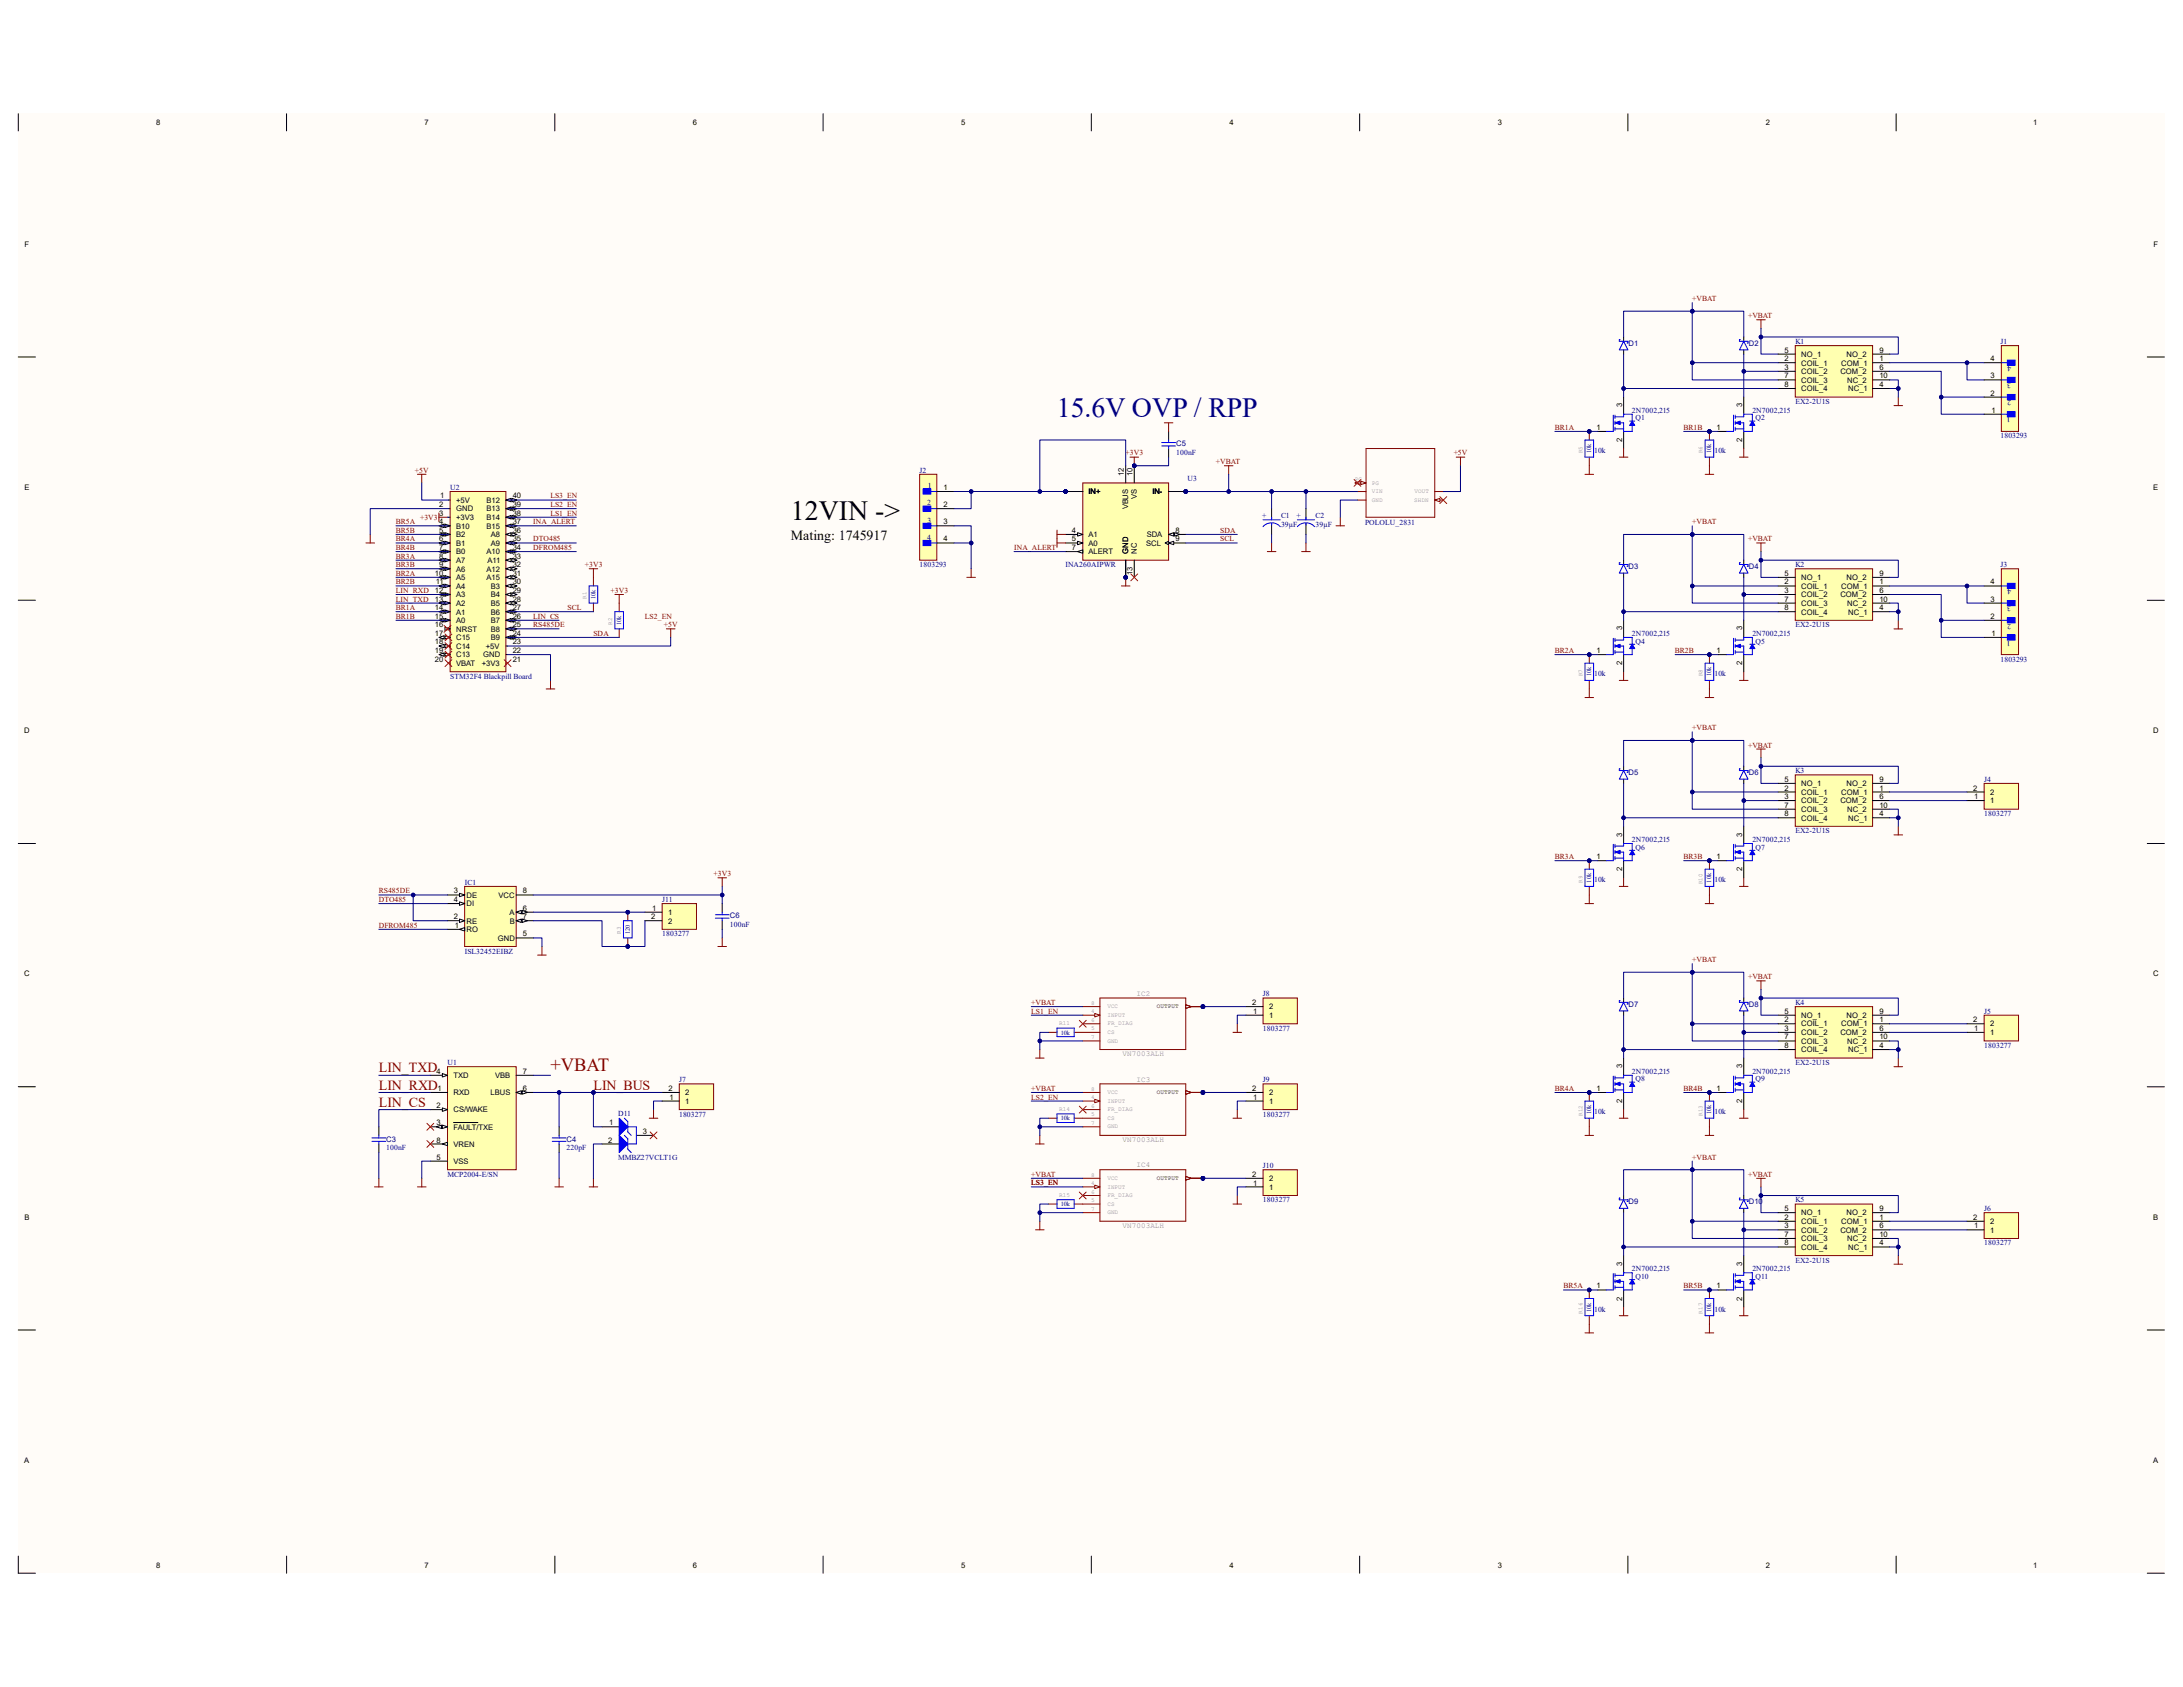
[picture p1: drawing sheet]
<svg xmlns="http://www.w3.org/2000/svg" width="279mm" height="216mm" viewBox="0 0 279 216" stroke-linecap="round" stroke-linejoin="round" font-family="sans-serif">
<defs><g id="words">
<text font-size="3.6" fill="#000080" x="135.3" y="53.3">15.6V OVP / RPP</text>
<text font-size="3.6" x="101.2" y="66.5">12VIN -&gt;</text>
<text font-size="2.4" fill="#800000" x="70.4" y="137.1">+VBAT</text>
<text font-size="1.8" x="101.2" y="69.1">Mating: 1745917</text>
<g font-size="1.8" fill="#800000">
<text x="48.5" y="137.2">LIN_TXD</text>
<text x="48.5" y="139.4">LIN_RXD</text>
<text x="48.5" y="141.6">LIN_CS</text>
<text x="75.9" y="139.4">LIN_BUS</text>
</g>
<g font-size="1">
<text x="20" y="16">8</text>
<text x="54.3" y="16">7</text>
<text x="88.7" y="16">6</text>
<text x="123" y="16">5</text>
<text x="157.4" y="16">4</text>
<text x="191.7" y="16">3</text>
<text x="226" y="16">2</text>
<text x="260.2" y="16">1</text>
<text x="3.1" y="31.6">F</text>
<text x="275.6" y="31.6">F</text>
<text x="228.4" y="46.2">2</text>
<text x="228.4" y="47.3">3</text>
<text x="228.4" y="45.1">5</text>
<text x="230.5" y="46.8">COIL_1</text>
<text x="230.5" y="47.9">COIL_2</text>
<text x="230.5" y="45.7">NO_1</text>
<text x="235.5" y="47.9">COM_2</text>
<text x="235.7" y="46.8">COM_1</text>
<text x="236.3" y="45.7">NO_2</text>
<text x="240.5" y="46.2">1</text>
<text x="240.5" y="47.3">6</text>
<text x="240.5" y="45.1">9</text>
<text x="254.8" y="46.2">4</text>
<text x="207.6" y="52.1" transform="rotate(-90 207.6 52.1)">3</text>
<text x="223" y="52.1" transform="rotate(-90 223 52.1)">3</text>
<text x="228.4" y="48.4">7</text>
<text x="228.4" y="49.5">8</text>
<text x="230.5" y="49">COIL_3</text>
<text x="230.5" y="50.1">COIL_4</text>
<text x="236.4" y="49">NC_2</text>
<text x="236.6" y="50.1">NC_1</text>
<text x="240.5" y="49.5">4</text>
<text x="240.5" y="48.4">10</text>
<text x="254.8" y="50.6">2</text>
<text x="254.8" y="48.4">3</text>
<text x="254.9" y="52.8">1</text>
<text x="204.3" y="55">1</text>
<text x="207.6" y="56.6" transform="rotate(-90 207.6 56.6)">2</text>
<text x="219.7" y="55">1</text>
<text x="223" y="56.6" transform="rotate(-90 223 56.6)">2</text>
<text x="3.1" y="62.7">E</text>
<text x="56.2" y="64.9">2</text>
<text x="56.2" y="66">3</text>
<text x="56.3" y="63.8">1</text>
<text x="58.4" y="64.3">+5V</text>
<text x="58.4" y="65.4">GND</text>
<text x="62.3" y="65.4">B13</text>
<text x="62.3" y="64.3">B12</text>
<text x="65.6" y="66">38</text>
<text x="65.6" y="64.9">39</text>
<text x="65.6" y="63.8">40</text>
<text x="120.8" y="62.7">1</text>
<text x="120.8" y="64.9">2</text>
<text x="139.3" y="63.2">IN+</text>
<text x="143.9" y="60.9" transform="rotate(-90 143.9 60.9)">12</text>
<text x="144.4" y="65.2" transform="rotate(-90 144.4 65.2)">VBUS</text>
<text x="145" y="60.9" transform="rotate(-90 145 60.9)">10</text>
<text x="145.5" y="63.8" transform="rotate(-90 145.5 63.8)">VS</text>
<text x="147.5" y="63.2">IN-</text>
<text x="275.6" y="62.7">E</text>
<text x="56.2" y="67.1">4</text>
<text x="56.2" y="68.2">5</text>
<text x="56.2" y="69.3">6</text>
<text x="56.2" y="70.4">7</text>
<text x="56.2" y="71.5">8</text>
<text x="58.4" y="66.5">+3V3</text>
<text x="58.4" y="67.6">B10</text>
<text x="58.4" y="68.7">B2</text>
<text x="58.4" y="69.8">B1</text>
<text x="58.4" y="71">B0</text>
<text x="62.3" y="71">A10</text>
<text x="62.3" y="67.6">B15</text>
<text x="62.3" y="66.5">B14</text>
<text x="62.8" y="69.8">A9</text>
<text x="62.8" y="68.7">A8</text>
<text x="65.6" y="71.5">33</text>
<text x="65.6" y="70.4">34</text>
<text x="65.6" y="69.3">35</text>
<text x="65.6" y="68.2">36</text>
<text x="65.6" y="67.1">37</text>
<text x="120.8" y="67.1">3</text>
<text x="120.8" y="69.3">4</text>
<text x="137.2" y="69.3">5</text>
<text x="137.2" y="68.2">4</text>
<text x="137.2" y="70.4">7</text>
<text x="139.3" y="69.8">A0</text>
<text x="139.3" y="68.7">A1</text>
<text x="139.3" y="71">ALERT</text>
<text x="144.4" y="70.9" transform="rotate(-90 144.4 70.9)">GND</text>
<text x="145.5" y="70.9" transform="rotate(-90 145.5 70.9)">NC</text>
<text x="146.7" y="69.8">SCL</text>
<text x="146.8" y="68.7">SDA</text>
<text x="150.5" y="69.3">9</text>
<text x="150.5" y="68.2">8</text>
<text x="55.7" y="73.7">10</text>
<text x="55.7" y="75.9">12</text>
<text x="55.7" y="77">13</text>
<text x="55.8" y="74.8">11</text>
<text x="56.2" y="72.6">9</text>
<text x="58.4" y="72.1">A7</text>
<text x="58.4" y="73.2">A6</text>
<text x="58.4" y="74.3">A5</text>
<text x="58.4" y="75.4">A4</text>
<text x="58.4" y="76.5">A3</text>
<text x="58.4" y="77.6">A2</text>
<text x="62.3" y="74.3">A15</text>
<text x="62.3" y="73.2">A12</text>
<text x="62.4" y="72.1">A11</text>
<text x="62.8" y="77.6">B5</text>
<text x="62.8" y="76.5">B4</text>
<text x="62.8" y="75.4">B3</text>
<text x="65.6" y="77">28</text>
<text x="65.6" y="75.9">29</text>
<text x="65.6" y="74.8">30</text>
<text x="65.6" y="73.7">31</text>
<text x="65.6" y="72.6">32</text>
<text x="145" y="73.6" transform="rotate(-90 145 73.6)">13</text>
<text x="228.4" y="74.8">2</text>
<text x="228.4" y="75.9">3</text>
<text x="228.4" y="73.7">5</text>
<text x="228.4" y="77">7</text>
<text x="230.5" y="75.4">COIL_1</text>
<text x="230.5" y="76.5">COIL_2</text>
<text x="230.5" y="74.3">NO_1</text>
<text x="230.5" y="77.6">COIL_3</text>
<text x="235.5" y="76.5">COM_2</text>
<text x="235.7" y="75.4">COM_1</text>
<text x="236.3" y="74.3">NO_2</text>
<text x="236.4" y="77.6">NC_2</text>
<text x="240.5" y="74.8">1</text>
<text x="240.5" y="75.9">6</text>
<text x="240.5" y="73.7">9</text>
<text x="240.5" y="77">10</text>
<text x="254.8" y="77">3</text>
<text x="254.8" y="74.8">4</text>
<text x="55.7" y="78.1">14</text>
<text x="55.7" y="79.2">15</text>
<text x="55.7" y="80.3">16</text>
<text x="55.7" y="81.4">17</text>
<text x="55.7" y="82.5">18</text>
<text x="55.7" y="83.6">19</text>
<text x="58.4" y="78.7">A1</text>
<text x="58.4" y="79.8">A0</text>
<text x="58.4" y="80.9">NRST</text>
<text x="58.4" y="81.9">C15</text>
<text x="58.4" y="83">C14</text>
<text x="62.2" y="83">+5V</text>
<text x="62.8" y="81.9">B9</text>
<text x="62.8" y="80.9">B8</text>
<text x="62.8" y="79.8">B7</text>
<text x="62.8" y="78.7">B6</text>
<text x="65.6" y="83.6">22</text>
<text x="65.6" y="82.5">23</text>
<text x="65.6" y="81.4">24</text>
<text x="65.6" y="80.3">25</text>
<text x="65.6" y="79.2">26</text>
<text x="65.6" y="78.1">27</text>
<text x="204.3" y="83.6">1</text>
<text x="207.6" y="80.7" transform="rotate(-90 207.6 80.7)">3</text>
<text x="219.7" y="83.6">1</text>
<text x="223" y="80.7" transform="rotate(-90 223 80.7)">3</text>
<text x="228.4" y="78.1">8</text>
<text x="230.5" y="78.7">COIL_4</text>
<text x="236.6" y="78.7">NC_1</text>
<text x="240.5" y="78.1">4</text>
<text x="254.8" y="79.2">2</text>
<text x="254.9" y="81.4">1</text>
<text x="55.7" y="84.7">20</text>
<text x="58.4" y="84.1">C13</text>
<text x="58.4" y="85.2">VBAT</text>
<text x="61.7" y="85.2">+3V3</text>
<text x="61.8" y="84.1">GND</text>
<text x="65.6" y="84.7">21</text>
<text x="207.6" y="85.1" transform="rotate(-90 207.6 85.1)">2</text>
<text x="223" y="85.1" transform="rotate(-90 223 85.1)">2</text>
<text x="3.1" y="93.9">D</text>
<text x="275.6" y="93.9">D</text>
<text x="228.4" y="101.2">2</text>
<text x="228.4" y="100.1">5</text>
<text x="230.5" y="101.7">COIL_1</text>
<text x="230.5" y="100.6">NO_1</text>
<text x="235.7" y="101.7">COM_1</text>
<text x="236.3" y="100.6">NO_2</text>
<text x="240.5" y="101.2">1</text>
<text x="240.5" y="100.1">9</text>
<text x="252.6" y="101.2">2</text>
<text x="254.7" y="101.7">2</text>
<text x="207.6" y="107.1" transform="rotate(-90 207.6 107.1)">3</text>
<text x="223" y="107.1" transform="rotate(-90 223 107.1)">3</text>
<text x="228.4" y="102.3">3</text>
<text x="228.4" y="103.4">7</text>
<text x="228.4" y="104.5">8</text>
<text x="230.5" y="102.8">COIL_2</text>
<text x="230.5" y="103.9">COIL_3</text>
<text x="230.5" y="105">COIL_4</text>
<text x="235.5" y="102.8">COM_2</text>
<text x="236.4" y="103.9">NC_2</text>
<text x="236.6" y="105">NC_1</text>
<text x="240.5" y="104.5">4</text>
<text x="240.5" y="102.3">6</text>
<text x="240.5" y="103.4">10</text>
<text x="252.7" y="102.3">1</text>
<text x="254.7" y="102.8">1</text>
<text x="204.3" y="109.9">1</text>
<text x="207.6" y="111.5" transform="rotate(-90 207.6 111.5)">2</text>
<text x="219.7" y="109.9">1</text>
<text x="223" y="111.5" transform="rotate(-90 223 111.5)">2</text>
<text x="58.1" y="117.6">2</text>
<text x="58.1" y="114.3">3</text>
<text x="58.1" y="115.4">4</text>
<text x="58.2" y="118.7">1</text>
<text x="59.7" y="119.3">RO</text>
<text x="59.7" y="118.2">RE</text>
<text x="59.7" y="114.9">DE</text>
<text x="59.7" y="116">DI</text>
<text x="63.8" y="114.9">VCC</text>
<text x="65.2" y="117.1">A</text>
<text x="65.2" y="118.2">B</text>
<text x="66.9" y="119.8">5</text>
<text x="66.9" y="116.5">6</text>
<text x="66.9" y="117.6">7</text>
<text x="66.9" y="114.3">8</text>
<text x="83.4" y="117.6">2</text>
<text x="83.5" y="116.5">1</text>
<text x="85.5" y="117.1">1</text>
<text x="85.5" y="118.2">2</text>
<text x="3.1" y="125">C</text>
<text x="63.7" y="120.4">GND</text>
<text x="275.6" y="125">C</text>
<text x="160.3" y="128.7">2</text>
<text x="160.4" y="129.7">1</text>
<text x="162.4" y="130.3">1</text>
<text x="162.4" y="129.2">2</text>
<text x="228.4" y="130.8">2</text>
<text x="228.4" y="131.9">3</text>
<text x="228.4" y="129.7">5</text>
<text x="230.5" y="131.4">COIL_1</text>
<text x="230.5" y="130.3">NO_1</text>
<text x="235.7" y="131.4">COM_1</text>
<text x="236.3" y="130.3">NO_2</text>
<text x="240.5" y="130.8">1</text>
<text x="240.5" y="131.9">6</text>
<text x="240.5" y="129.7">9</text>
<text x="252.6" y="130.8">2</text>
<text x="252.7" y="131.9">1</text>
<text x="254.7" y="131.4">2</text>
<text x="55.9" y="137.4">4</text>
<text x="58" y="138">TXD</text>
<text x="63.4" y="138">VBB</text>
<text x="66.9" y="137.4">7</text>
<text x="207.6" y="136.7" transform="rotate(-90 207.6 136.7)">3</text>
<text x="223" y="136.7" transform="rotate(-90 223 136.7)">3</text>
<text x="228.4" y="133">7</text>
<text x="228.4" y="134.1">8</text>
<text x="230.5" y="132.5">COIL_2</text>
<text x="230.5" y="133.6">COIL_3</text>
<text x="230.5" y="134.7">COIL_4</text>
<text x="235.5" y="132.5">COM_2</text>
<text x="236.4" y="133.6">NC_2</text>
<text x="236.6" y="134.7">NC_1</text>
<text x="240.5" y="134.1">4</text>
<text x="240.5" y="133">10</text>
<text x="254.7" y="132.5">1</text>
<text x="55.9" y="141.8">2</text>
<text x="56" y="139.6">1</text>
<text x="58" y="140.2">RXD</text>
<text x="58" y="142.4">CS/WAKE</text>
<text x="62.8" y="140.2">LBUS</text>
<text x="66.9" y="139.6">6</text>
<text x="85.6" y="139.6">2</text>
<text x="85.7" y="140.7">1</text>
<text x="87.7" y="141.3">1</text>
<text x="87.7" y="140.2">2</text>
<text x="160.3" y="139.6">2</text>
<text x="160.4" y="140.7">1</text>
<text x="162.4" y="141.3">1</text>
<text x="162.4" y="140.2">2</text>
<text x="204.3" y="139.6">1</text>
<text x="207.6" y="141.2" transform="rotate(-90 207.6 141.2)">2</text>
<text x="219.7" y="139.6">1</text>
<text x="223" y="141.2" transform="rotate(-90 223 141.2)">2</text>
<text x="55.9" y="144">3</text>
<text x="55.9" y="148.4">5</text>
<text x="55.9" y="146.2">8</text>
<text x="58" y="144.6">FAULT/TXE</text>
<text x="58" y="149">VSS</text>
<text x="58" y="146.8">VREN</text>
<text x="77.9" y="146.2">2</text>
<text x="78" y="144">1</text>
<text x="82.3" y="145.1">3</text>
<text x="160.3" y="150.6">2</text>
<text x="160.4" y="151.7">1</text>
<text x="162.4" y="152.3">1</text>
<text x="162.4" y="151.2">2</text>
<text x="228.4" y="155">5</text>
<text x="230.5" y="155.5">NO_1</text>
<text x="236.3" y="155.5">NO_2</text>
<text x="240.5" y="155">9</text>
<text x="3.1" y="156.1">B</text>
<text x="228.4" y="156.1">2</text>
<text x="228.4" y="157.2">3</text>
<text x="228.4" y="158.3">7</text>
<text x="228.4" y="159.4">8</text>
<text x="230.5" y="156.6">COIL_1</text>
<text x="230.5" y="157.7">COIL_2</text>
<text x="230.5" y="158.8">COIL_3</text>
<text x="230.5" y="159.9">COIL_4</text>
<text x="235.5" y="157.7">COM_2</text>
<text x="235.7" y="156.6">COM_1</text>
<text x="236.4" y="158.8">NC_2</text>
<text x="236.6" y="159.9">NC_1</text>
<text x="240.5" y="156.1">1</text>
<text x="240.5" y="159.4">4</text>
<text x="240.5" y="157.2">6</text>
<text x="240.5" y="158.3">10</text>
<text x="252.6" y="156.1">2</text>
<text x="252.7" y="157.2">1</text>
<text x="254.7" y="157.7">1</text>
<text x="254.7" y="156.6">2</text>
<text x="275.6" y="156.1">B</text>
<text x="204.3" y="164.9">1</text>
<text x="207.6" y="166.5" transform="rotate(-90 207.6 166.5)">2</text>
<text x="207.6" y="162" transform="rotate(-90 207.6 162)">3</text>
<text x="219.7" y="164.9">1</text>
<text x="223" y="166.5" transform="rotate(-90 223 166.5)">2</text>
<text x="223" y="162" transform="rotate(-90 223 162)">3</text>
<text x="3.1" y="187.2">A</text>
<text x="275.6" y="187.2">A</text>
<text x="20" y="200.6">8</text>
<text x="54.3" y="200.6">7</text>
<text x="88.7" y="200.6">6</text>
<text x="123" y="200.6">5</text>
<text x="157.4" y="200.6">4</text>
<text x="191.7" y="200.6">3</text>
<text x="226" y="200.6">2</text>
<text x="260.2" y="200.6">1</text>
</g>
<g font-size="1" fill="#800000">
<text x="216.6" y="38.5">+VBAT</text>
<text x="223.7" y="40.7">+VBAT</text>
<text x="144.1" y="58.3">+3V3</text>
<text x="155.6" y="59.4">+VBAT</text>
<text x="186.1" y="58.3">+5V</text>
<text x="199" y="55">BR1A</text>
<text x="215.5" y="55">BR1B</text>
<text x="53.1" y="60.5">+5V</text>
<text x="70.4" y="66">LS1_EN</text>
<text x="70.4" y="63.8">LS3_EN</text>
<text x="70.4" y="64.9">LS2_EN</text>
<text x="50.7" y="71.5">BR3A</text>
<text x="50.7" y="69.3">BR4A</text>
<text x="50.7" y="70.4">BR4B</text>
<text x="50.7" y="68.2">BR5B</text>
<text x="50.7" y="67.1">BR5A</text>
<text x="53.8" y="66.5">+3V3</text>
<text x="68.2" y="70.4">DFROM485</text>
<text x="68.2" y="69.3">DTO485</text>
<text x="68.2" y="67.1">INA_ALERT</text>
<text x="129.8" y="70.4">INA_ALERT</text>
<text x="156.2" y="68.2">SDA</text>
<text x="156.2" y="69.3">SCL</text>
<text x="216.6" y="67.1">+VBAT</text>
<text x="223.7" y="69.3">+VBAT</text>
<text x="50.7" y="77">LIN_TXD</text>
<text x="50.7" y="75.9">LIN_RXD</text>
<text x="50.7" y="73.7">BR2A</text>
<text x="50.7" y="74.8">BR2B</text>
<text x="50.7" y="72.6">BR3B</text>
<text x="74.8" y="72.6">+3V3</text>
<text x="78.1" y="75.9">+3V3</text>
<text x="50.7" y="78.1">BR1A</text>
<text x="50.7" y="79.2">BR1B</text>
<text x="68.2" y="79.2">LIN_CS</text>
<text x="68.2" y="80.3">RS485DE</text>
<text x="72.6" y="78.1">SCL</text>
<text x="75.9" y="81.4">SDA</text>
<text x="82.5" y="79.2">LS2_EN</text>
<text x="85" y="80.3">+5V</text>
<text x="199" y="83.6">BR2A</text>
<text x="214.4" y="83.6">BR2B</text>
<text x="216.6" y="93.5">+VBAT</text>
<text x="223.7" y="95.7">+VBAT</text>
<text x="91.3" y="112.1">+3V3</text>
<text x="199" y="109.9">BR3A</text>
<text x="215.5" y="109.9">BR3B</text>
<text x="48.5" y="114.3">RS485DE</text>
<text x="48.5" y="118.7">DFROM485</text>
<text x="48.5" y="115.4">DTO485</text>
<text x="216.6" y="123.1">+VBAT</text>
<text x="223.7" y="125.3">+VBAT</text>
<text x="132" y="128.6">+VBAT</text>
<text x="132" y="129.7">LS1_EN</text>
<text x="132" y="139.6">+VBAT</text>
<text x="132" y="140.7">LS2_EN</text>
<text x="199" y="139.6">BR4A</text>
<text x="215.5" y="139.6">BR4B</text>
<text x="216.6" y="148.4">+VBAT</text>
<text x="132" y="150.6">+VBAT</text>
<text x="132" y="151.7">LS3_EN</text>
<text x="223.7" y="150.6">+VBAT</text>
<text x="200.1" y="164.9">BR5A</text>
<text x="215.5" y="164.9">BR5B</text>
</g>
<g font-size="1" fill="#000080">
<text x="208.4" y="44.2">D1</text>
<text x="223.8" y="44.2">D2</text>
<text x="229.8" y="44">K1</text>
<text x="256" y="44">J1</text>
<text x="257.4" y="46.9" transform="rotate(-180 257.4 46.9)">4</text>
<text x="208.9" y="52.8">2N7002,215</text>
<text x="209.3" y="53.8">Q1</text>
<text x="224.3" y="52.8">2N7002,215</text>
<text x="224.7" y="53.8">Q2</text>
<text x="229.8" y="51.7">EX2-2U1S</text>
<text x="257.3" y="53.4" transform="rotate(-180 257.3 53.4)">1</text>
<text x="257.3" y="49" transform="rotate(-180 257.3 49)">3</text>
<text x="257.4" y="51.2" transform="rotate(-180 257.4 51.2)">2</text>
<text x="150.5" y="58.2">100nF</text>
<text x="150.5" y="57.1">C5</text>
<text x="219.5" y="58">10k</text>
<text x="256" y="56.1">1803293</text>
<text x="57.6" y="62.7">U2</text>
<text x="117.7" y="60.5">J2</text>
<text x="118.7" y="64.7">2</text>
<text x="118.7" y="62.5">1</text>
<text x="152" y="61.6">U3</text>
<text x="118.7" y="69.1">4</text>
<text x="118.7" y="66.9">3</text>
<text x="161.5" y="66.3">+</text>
<text x="164" y="67.4">39µF</text>
<text x="164" y="66.3">C1</text>
<text x="165.9" y="66.3">+</text>
<text x="168.4" y="67.4">39µF</text>
<text x="168.4" y="66.3">C2</text>
<text x="174.7" y="67.2">POLOLU_2831</text>
<text x="117.7" y="72.6">1803293</text>
<text x="136.4" y="72.6">INA260AIPWR</text>
<text x="208.4" y="72.8">D3</text>
<text x="223.8" y="72.8">D4</text>
<text x="229.8" y="72.6">K2</text>
<text x="256" y="72.6">J3</text>
<text x="257.3" y="77.6" transform="rotate(-180 257.3 77.6)">3</text>
<text x="257.4" y="75.4" transform="rotate(-180 257.4 75.4)">4</text>
<text x="208.9" y="81.4">2N7002,215</text>
<text x="209.3" y="82.4">Q4</text>
<text x="224.3" y="81.4">2N7002,215</text>
<text x="224.7" y="82.4">Q5</text>
<text x="229.8" y="80.3">EX2-2U1S</text>
<text x="257.3" y="82" transform="rotate(-180 257.3 82)">1</text>
<text x="257.4" y="79.8" transform="rotate(-180 257.4 79.8)">2</text>
<text x="57.6" y="86.9">STM32F4 Blackpill Board</text>
<text x="219.5" y="86.5">10k</text>
<text x="256" y="84.7">1803293</text>
<text x="208.4" y="99.2">D5</text>
<text x="223.8" y="99.2">D6</text>
<text x="229.8" y="99">K3</text>
<text x="254" y="100.1">J4</text>
<text x="208.9" y="107.7">2N7002,215</text>
<text x="224.3" y="107.7">2N7002,215</text>
<text x="229.8" y="106.6">EX2-2U1S</text>
<text x="254" y="104.4">1803277</text>
<text x="59.5" y="113.2">IC1</text>
<text x="209.3" y="108.8">Q6</text>
<text x="219.5" y="112.9">10k</text>
<text x="224.7" y="108.8">Q7</text>
<text x="84.8" y="115.4">J11</text>
<text x="84.8" y="119.8">1803277</text>
<text x="93.4" y="118.6">100nF</text>
<text x="93.4" y="117.5">C6</text>
<text x="59.5" y="122">ISL32452EIBZ</text>
<text x="161.6" y="127.5">J8</text>
<text x="161.6" y="131.9">1803277</text>
<text x="208.4" y="128.9">D7</text>
<text x="223.8" y="128.9">D8</text>
<text x="229.8" y="128.6">K4</text>
<text x="254" y="129.7">J5</text>
<text x="57.3" y="136.3">U1</text>
<text x="208.9" y="137.4">2N7002,215</text>
<text x="224.3" y="137.4">2N7002,215</text>
<text x="229.8" y="136.3">EX2-2U1S</text>
<text x="254" y="134.1">1803277</text>
<text x="79.1" y="142.8">D11</text>
<text x="86.9" y="138.5">J7</text>
<text x="86.9" y="142.9">1803277</text>
<text x="161.6" y="138.5">J9</text>
<text x="161.6" y="142.9">1803277</text>
<text x="209.3" y="138.4">Q8</text>
<text x="219.5" y="142.6">10k</text>
<text x="224.7" y="138.4">Q9</text>
<text x="49.4" y="147.2">100nF</text>
<text x="49.4" y="146.1">C3</text>
<text x="72.5" y="147.2">220pF</text>
<text x="72.5" y="146.1">C4</text>
<text x="79.1" y="148.5">MMBZ27VCLT1G</text>
<text x="161.6" y="149.5">J10</text>
<text x="57.3" y="150.6">MCP2004-E/SN</text>
<text x="161.6" y="153.9">1803277</text>
<text x="208.4" y="154.1">D9</text>
<text x="223.8" y="154.1">D10</text>
<text x="229.8" y="153.9">K5</text>
<text x="254" y="155">J6</text>
<text x="229.8" y="161.6">EX2-2U1S</text>
<text x="254" y="159.4">1803277</text>
<text x="208.9" y="162.7">2N7002,215</text>
<text x="209.3" y="163.7">Q10</text>
<text x="219.5" y="167.9">10k</text>
<text x="224.3" y="162.7">2N7002,215</text>
<text x="224.7" y="163.7">Q11</text>
</g>
<g font-size="1" fill="#808080">
<text x="145.5" y="127.4">IC2</text>
<text x="143.7" y="135.1">VN7003ALH</text>
<text x="145.5" y="138.4">IC3</text>
<text x="143.7" y="146.1">VN7003ALH</text>
<text x="145.5" y="149.4">IC4</text>
<text x="143.7" y="157.1">VN7003ALH</text>
</g>
<g font-size=".8" fill="#808080">
<text x="202.5" y="58" transform="rotate(-90 202.5 58)">R5</text>
<text x="217.9" y="58" transform="rotate(-90 217.9 58)">R6</text>
<text x="173.4" y="61.6">PG</text>
<text x="175.6" y="64.2">GND</text>
<text x="175.6" y="63.1">VIN</text>
<text x="175.6" y="62">PG</text>
<text x="181" y="64.2">SHDN</text>
<text x="181.1" y="63.1">VOUT</text>
<text x="75.1" y="76.7" transform="rotate(-90 75.1 76.7)">R1</text>
<text x="78.4" y="80" transform="rotate(-90 78.4 80)">R2</text>
<text x="202.5" y="86.6" transform="rotate(-90 202.5 86.6)">R7</text>
<text x="217.9" y="86.6" transform="rotate(-90 217.9 86.6)">R8</text>
<text x="202.5" y="112.9" transform="rotate(-90 202.5 112.9)">R9</text>
<text x="217.9" y="113.2" transform="rotate(-90 217.9 113.2)">R10</text>
<text x="79.5" y="119.5" transform="rotate(-90 79.5 119.5)">R3</text>
<text x="135.6" y="131.2">R11</text>
<text x="139.7" y="129.7">4</text>
<text x="139.7" y="131.9">5</text>
<text x="139.7" y="130.8">6</text>
<text x="139.7" y="128.6">8</text>
<text x="141.7" y="130.1">INPUT</text>
<text x="141.7" y="131.2">FR_DIAG</text>
<text x="141.7" y="129">VCC</text>
<text x="148.1" y="129">OUTPUT</text>
<text x="139.7" y="133">7</text>
<text x="141.7" y="132.3">CS</text>
<text x="141.7" y="133.4">GND</text>
<text x="135.6" y="142.2">R14</text>
<text x="139.7" y="140.7">4</text>
<text x="139.7" y="142.9">5</text>
<text x="139.7" y="141.8">6</text>
<text x="139.7" y="144">7</text>
<text x="139.7" y="139.6">8</text>
<text x="141.7" y="141.1">INPUT</text>
<text x="141.7" y="143.3">CS</text>
<text x="141.7" y="142.2">FR_DIAG</text>
<text x="141.7" y="140">VCC</text>
<text x="148.1" y="140">OUTPUT</text>
<text x="202.5" y="142.8" transform="rotate(-90 202.5 142.8)">R12</text>
<text x="217.9" y="142.8" transform="rotate(-90 217.9 142.8)">R13</text>
<text x="141.7" y="144.4">GND</text>
<text x="135.6" y="153.2">R15</text>
<text x="139.7" y="151.7">4</text>
<text x="139.7" y="153.8">5</text>
<text x="139.7" y="152.8">6</text>
<text x="139.7" y="154.9">7</text>
<text x="139.7" y="150.6">8</text>
<text x="141.7" y="152.1">INPUT</text>
<text x="141.7" y="154.3">CS</text>
<text x="141.7" y="153.2">FR_DIAG</text>
<text x="141.7" y="155.4">GND</text>
<text x="141.7" y="151">VCC</text>
<text x="148.1" y="151">OUTPUT</text>
<text x="202.5" y="168.1" transform="rotate(-90 202.5 168.1)">R16</text>
<text x="217.9" y="168.1" transform="rotate(-90 217.9 168.1)">R17</text>
</g>
<g font-size=".8" fill="#000080">
<text x="203.7" y="58" transform="rotate(-90 203.7 58)">10k</text>
<text x="219" y="58" transform="rotate(-90 219 58)">10k</text>
<text x="76.2" y="76.7" transform="rotate(-90 76.2 76.7)">10k</text>
<text x="79.5" y="80" transform="rotate(-90 79.5 80)">10k</text>
<text x="203.7" y="86.6" transform="rotate(-90 203.7 86.6)">10k</text>
<text x="219" y="86.6" transform="rotate(-90 219 86.6)">10k</text>
<text x="203.7" y="112.9" transform="rotate(-90 203.7 112.9)">10k</text>
<text x="219" y="112.9" transform="rotate(-90 219 112.9)">10k</text>
<text x="80.6" y="119.5" transform="rotate(-90 80.6 119.5)">120</text>
<text x="135.8" y="132.4">10k</text>
<text x="135.8" y="143.4">10k</text>
<text x="203.7" y="142.6" transform="rotate(-90 203.7 142.6)">10k</text>
<text x="219" y="142.6" transform="rotate(-90 219 142.6)">10k</text>
<text x="135.8" y="154.4">10k</text>
<text x="203.7" y="167.9" transform="rotate(-90 203.7 167.9)">10k</text>
<text x="219" y="167.9" transform="rotate(-90 219 167.9)">10k</text>
</g>
</g></defs>
<g fill="#fffcf8">
<path d="M2.3 14.6h274.7v186.7h-274.7z" fill-rule="evenodd"/>
<path d="M4.5 16.8h270.3v182.3h-270.3z" fill-rule="evenodd"/>
</g>
<g fill="none" stroke="#000" stroke-width=".13">
<path d="M2.3 14.6v2.2M36.7 14.6v2.2M71 14.6v2.2M105.3 14.6v2.2M139.7 14.6v2.2M174 14.6v2.2M208.4 14.6v2.2M242.7 14.6v2.2M2.3 45.7h2.2M274.8 45.7h2.2M2.3 76.8h2.2M274.8 76.8h2.2"/>
<path d="M2.3 107.9h2.2M274.8 107.9h2.2M2.3 139.1h2.2M274.8 139.1h2.2M2.3 170.2h2.2M274.8 170.2h2.2M2.3 199.1v2.2h2.2M36.7 199.1v2.2M71 199.1v2.2M105.3 199.1v2.2M139.7 199.1v2.2M174 199.1v2.2"/>
<path d="M208.4 199.1v2.2M242.7 199.1v2.2M274.8 201.3h2.2"/>
</g>
<path d="M57.3 136.5h8.8v13.2h-8.8z" fill-rule="evenodd" fill="#ffffb0"/>
<path d="M57.3 136.5h8.8v13.2h-8.8z" fill="none" stroke="#800000" stroke-width=".13"/>
<path d="M55.1 139.8h2.2M55.1 142h2.2" fill="none" stroke="#000" stroke-width=".13"/>
<path d="M56.6 141.8l.7 .2-.7 .2z" fill="#f8fcff"/>
<path d="M55.1 144.2h2.2M56.6 141.8l.7 .2-.7 .2z" fill="none" stroke="#000" stroke-width=".13"/>
<path d="M56.6 144l.7 .2-.7 .2z" fill="#f8fcff"/>
<path d="M56.6 144l.7 .2-.7 .2z" fill="none" stroke="#000" stroke-width=".13"/>
<path d="M55.8 144.2l.7-.2v.4z" fill="#f8fcff"/>
<path d="M55.1 137.6h2.2M55.8 144.2l.7-.2v.4zM58 143.7h3.2" fill="none" stroke="#000" stroke-width=".13"/>
<path d="M56.6 137.4l.7 .2-.7 .2z" fill="#f8fcff"/>
<path d="M56.6 137.4l.7 .2-.7 .2zM66.1 139.8h2.2M55.1 148.6h2.2" fill="none" stroke="#000" stroke-width=".13"/>
<path d="M66.1 139.8l.6-.2v.4z" fill="#f8fcff"/>
<path d="M66.1 139.8l.6-.2v.4z" fill="none" stroke="#000" stroke-width=".13"/>
<path d="M66.8 139.6l.7 .2-.7 .2z" fill="#f8fcff"/>
<path d="M66.1 137.6h2.2M66.8 139.6l.7 .2-.7 .2zM55.1 146.4h2.2" fill="none" stroke="#000" stroke-width=".13"/>
<path d="M56.6 146.4l.7-.2v.4z" fill="#f8fcff"/>
<path d="M56.6 146.4l.7-.2v.4z" fill="none" stroke="#000" stroke-width=".13"/>
<path d="M57.6 62.9h7.1v23.1h-7.1z" fill-rule="evenodd" fill="#ffffb0"/>
<path d="M57.6 62.9h7.1v23.1h-7.1z" fill="none" stroke="#800000" stroke-width=".13"/>
<path d="M57.4 64h.2M57.4 65.1h.2M57.4 66.2h.2M57.4 67.3h.2" fill="none" stroke="#000" stroke-width=".13"/>
<path d="M57 67.1l.6 .2-.6 .2z" fill="#f8fcff"/>
<path d="M57 67.1l.6 .2-.6 .2z" fill="none" stroke="#000" stroke-width=".13"/>
<path d="M56.2 67.3l.6-.2v.4z" fill="#f8fcff"/>
<path d="M56.2 67.3l.6-.2v.4zM57.4 68.4h.2" fill="none" stroke="#000" stroke-width=".13"/>
<path d="M57 68.2l.6 .2-.6 .2z" fill="#f8fcff"/>
<path d="M57 68.2l.6 .2-.6 .2z" fill="none" stroke="#000" stroke-width=".13"/>
<path d="M56.2 68.4l.6-.2v.4z" fill="#f8fcff"/>
<path d="M56.2 68.4l.6-.2v.4zM57.4 69.5h.2" fill="none" stroke="#000" stroke-width=".13"/>
<path d="M57 69.3l.6 .2-.6 .2z" fill="#f8fcff"/>
<path d="M57 69.3l.6 .2-.6 .2z" fill="none" stroke="#000" stroke-width=".13"/>
<path d="M56.2 69.5l.6-.2v.4z" fill="#f8fcff"/>
<path d="M56.2 69.5l.6-.2v.4zM57.4 70.6h.2" fill="none" stroke="#000" stroke-width=".13"/>
<path d="M57 70.4l.6 .2-.6 .2z" fill="#f8fcff"/>
<path d="M57 70.4l.6 .2-.6 .2z" fill="none" stroke="#000" stroke-width=".13"/>
<path d="M56.2 70.6l.6-.2v.4z" fill="#f8fcff"/>
<path d="M56.2 70.6l.6-.2v.4zM57.4 71.7h.2" fill="none" stroke="#000" stroke-width=".13"/>
<path d="M57 71.5l.6 .2-.6 .2z" fill="#f8fcff"/>
<path d="M57 71.5l.6 .2-.6 .2z" fill="none" stroke="#000" stroke-width=".13"/>
<path d="M56.2 71.7l.6-.2v.4z" fill="#f8fcff"/>
<path d="M56.2 71.7l.6-.2v.4zM57.4 72.8h.2" fill="none" stroke="#000" stroke-width=".13"/>
<path d="M57 72.6l.6 .2-.6 .2z" fill="#f8fcff"/>
<path d="M57 72.6l.6 .2-.6 .2z" fill="none" stroke="#000" stroke-width=".13"/>
<path d="M56.2 72.8l.6-.2v.4z" fill="#f8fcff"/>
<path d="M56.2 72.8l.6-.2v.4zM57.4 73.9h.2" fill="none" stroke="#000" stroke-width=".13"/>
<path d="M57 73.7l.6 .2-.6 .2z" fill="#f8fcff"/>
<path d="M57 73.7l.6 .2-.6 .2z" fill="none" stroke="#000" stroke-width=".13"/>
<path d="M56.2 73.9l.6-.2v.4z" fill="#f8fcff"/>
<path d="M56.2 73.9l.6-.2v.4zM57.4 75h.2" fill="none" stroke="#000" stroke-width=".13"/>
<path d="M57 74.8l.6 .2-.6 .2z" fill="#f8fcff"/>
<path d="M57 74.8l.6 .2-.6 .2z" fill="none" stroke="#000" stroke-width=".13"/>
<path d="M56.2 75l.6-.2v.4z" fill="#f8fcff"/>
<path d="M56.2 75l.6-.2v.4zM57.4 76.1h.2" fill="none" stroke="#000" stroke-width=".13"/>
<path d="M57 75.9l.6 .2-.6 .2z" fill="#f8fcff"/>
<path d="M57 75.9l.6 .2-.6 .2z" fill="none" stroke="#000" stroke-width=".13"/>
<path d="M56.2 76.1l.6-.2v.4z" fill="#f8fcff"/>
<path d="M56.2 76.1l.6-.2v.4zM57.4 77.2h.2" fill="none" stroke="#000" stroke-width=".13"/>
<path d="M57 77l.6 .2-.6 .2z" fill="#f8fcff"/>
<path d="M57 77l.6 .2-.6 .2z" fill="none" stroke="#000" stroke-width=".13"/>
<path d="M56.2 77.2l.6-.2v.4z" fill="#f8fcff"/>
<path d="M56.2 77.2l.6-.2v.4zM57.4 78.3h.2" fill="none" stroke="#000" stroke-width=".13"/>
<path d="M57 78.1l.6 .2-.6 .2z" fill="#f8fcff"/>
<path d="M57 78.1l.6 .2-.6 .2z" fill="none" stroke="#000" stroke-width=".13"/>
<path d="M56.2 78.3l.6-.2v.4z" fill="#f8fcff"/>
<path d="M56.2 78.3l.6-.2v.4zM57.4 79.4h.2" fill="none" stroke="#000" stroke-width=".13"/>
<path d="M57 79.2l.6 .2-.6 .2z" fill="#f8fcff"/>
<path d="M57 79.2l.6 .2-.6 .2z" fill="none" stroke="#000" stroke-width=".13"/>
<path d="M56.2 79.4l.6-.2v.4z" fill="#f8fcff"/>
<path d="M56.2 79.4l.6-.2v.4zM57.4 80.5h.2" fill="none" stroke="#000" stroke-width=".13"/>
<path d="M57 80.3l.6 .2-.6 .2z" fill="#f8fcff"/>
<path d="M57 80.3l.6 .2-.6 .2zM57.4 81.6h.2" fill="none" stroke="#000" stroke-width=".13"/>
<path d="M57 81.4l.6 .2-.6 .2z" fill="#f8fcff"/>
<path d="M57 81.4l.6 .2-.6 .2z" fill="none" stroke="#000" stroke-width=".13"/>
<path d="M56.2 81.6l.6-.2v.4z" fill="#f8fcff"/>
<path d="M56.2 81.6l.6-.2v.4zM57.4 82.7h.2" fill="none" stroke="#000" stroke-width=".13"/>
<path d="M57 82.5l.6 .2-.6 .2z" fill="#f8fcff"/>
<path d="M57 82.5l.6 .2-.6 .2z" fill="none" stroke="#000" stroke-width=".13"/>
<path d="M56.2 82.7l.6-.2v.4z" fill="#f8fcff"/>
<path d="M56.2 82.7l.6-.2v.4zM57.4 83.8h.2" fill="none" stroke="#000" stroke-width=".13"/>
<path d="M57 83.6l.6 .2-.6 .2z" fill="#f8fcff"/>
<path d="M57 83.6l.6 .2-.6 .2z" fill="none" stroke="#000" stroke-width=".13"/>
<path d="M56.2 83.8l.6-.2v.4z" fill="#f8fcff"/>
<path d="M56.2 83.8l.6-.2v.4zM57.4 84.9h.2M64.7 84.9h.3M64.7 83.8h.3M64.7 82.7h.3M64.7 81.6h.3" fill="none" stroke="#000" stroke-width=".13"/>
<path d="M64.7 81.6l.7-.2v.4z" fill="#f8fcff"/>
<path d="M64.7 81.6l.7-.2v.4z" fill="none" stroke="#000" stroke-width=".13"/>
<path d="M65.5 81.4l.7 .2-.7 .2z" fill="#f8fcff"/>
<path d="M64.7 80.5h.3M65.5 81.4l.7 .2-.7 .2z" fill="none" stroke="#000" stroke-width=".13"/>
<path d="M64.7 80.5l.7-.2v.4z" fill="#f8fcff"/>
<path d="M64.7 80.5l.7-.2v.4z" fill="none" stroke="#000" stroke-width=".13"/>
<path d="M65.5 80.3l.7 .2-.7 .2z" fill="#f8fcff"/>
<path d="M64.7 79.4h.3M65.5 80.3l.7 .2-.7 .2z" fill="none" stroke="#000" stroke-width=".13"/>
<path d="M64.7 79.4l.7-.2v.4z" fill="#f8fcff"/>
<path d="M64.7 79.4l.7-.2v.4z" fill="none" stroke="#000" stroke-width=".13"/>
<path d="M65.5 79.2l.7 .2-.7 .2z" fill="#f8fcff"/>
<path d="M64.7 78.3h.3M65.5 79.2l.7 .2-.7 .2z" fill="none" stroke="#000" stroke-width=".13"/>
<path d="M64.7 78.3l.7-.2v.4z" fill="#f8fcff"/>
<path d="M64.7 78.3l.7-.2v.4z" fill="none" stroke="#000" stroke-width=".13"/>
<path d="M65.5 78.1l.7 .2-.7 .2z" fill="#f8fcff"/>
<path d="M64.7 77.2h.3M65.5 78.1l.7 .2-.7 .2z" fill="none" stroke="#000" stroke-width=".13"/>
<path d="M64.7 77.2l.7-.2v.4z" fill="#f8fcff"/>
<path d="M64.7 77.2l.7-.2v.4z" fill="none" stroke="#000" stroke-width=".13"/>
<path d="M65.5 77l.7 .2-.7 .2z" fill="#f8fcff"/>
<path d="M64.7 76.1h.3M65.5 77l.7 .2-.7 .2z" fill="none" stroke="#000" stroke-width=".13"/>
<path d="M64.7 76.1l.7-.2v.4z" fill="#f8fcff"/>
<path d="M64.7 76.1l.7-.2v.4z" fill="none" stroke="#000" stroke-width=".13"/>
<path d="M65.5 75.9l.7 .2-.7 .2z" fill="#f8fcff"/>
<path d="M64.7 75h.3M65.5 75.9l.7 .2-.7 .2z" fill="none" stroke="#000" stroke-width=".13"/>
<path d="M64.7 75l.7-.2v.4z" fill="#f8fcff"/>
<path d="M64.7 75l.7-.2v.4z" fill="none" stroke="#000" stroke-width=".13"/>
<path d="M65.5 74.8l.7 .2-.7 .2z" fill="#f8fcff"/>
<path d="M64.7 73.9h.3M65.5 74.8l.7 .2-.7 .2z" fill="none" stroke="#000" stroke-width=".13"/>
<path d="M64.7 73.9l.7-.2v.4z" fill="#f8fcff"/>
<path d="M64.7 73.9l.7-.2v.4z" fill="none" stroke="#000" stroke-width=".13"/>
<path d="M65.5 73.7l.7 .2-.7 .2z" fill="#f8fcff"/>
<path d="M64.7 72.8h.3M65.5 73.7l.7 .2-.7 .2z" fill="none" stroke="#000" stroke-width=".13"/>
<path d="M64.7 72.8l.7-.2v.4z" fill="#f8fcff"/>
<path d="M64.7 72.8l.7-.2v.4z" fill="none" stroke="#000" stroke-width=".13"/>
<path d="M65.5 72.6l.7 .2-.7 .2z" fill="#f8fcff"/>
<path d="M64.7 71.7h.3M65.5 72.6l.7 .2-.7 .2z" fill="none" stroke="#000" stroke-width=".13"/>
<path d="M64.7 71.7l.7-.2v.4z" fill="#f8fcff"/>
<path d="M64.7 71.7l.7-.2v.4z" fill="none" stroke="#000" stroke-width=".13"/>
<path d="M65.5 71.5l.7 .2-.7 .2z" fill="#f8fcff"/>
<path d="M64.7 70.6h.3M65.5 71.5l.7 .2-.7 .2z" fill="none" stroke="#000" stroke-width=".13"/>
<path d="M64.7 70.6l.7-.2v.4z" fill="#f8fcff"/>
<path d="M64.7 70.6l.7-.2v.4z" fill="none" stroke="#000" stroke-width=".13"/>
<path d="M65.5 70.4l.7 .2-.7 .2z" fill="#f8fcff"/>
<path d="M64.7 69.5h.3M65.5 70.4l.7 .2-.7 .2z" fill="none" stroke="#000" stroke-width=".13"/>
<path d="M64.7 69.5l.7-.2v.4z" fill="#f8fcff"/>
<path d="M64.7 69.5l.7-.2v.4z" fill="none" stroke="#000" stroke-width=".13"/>
<path d="M65.5 69.3l.7 .2-.7 .2z" fill="#f8fcff"/>
<path d="M64.7 68.4h.3M65.5 69.3l.7 .2-.7 .2z" fill="none" stroke="#000" stroke-width=".13"/>
<path d="M64.7 68.4l.7-.2v.4z" fill="#f8fcff"/>
<path d="M64.7 68.4l.7-.2v.4z" fill="none" stroke="#000" stroke-width=".13"/>
<path d="M65.5 68.2l.7 .2-.7 .2z" fill="#f8fcff"/>
<path d="M64.7 67.3h.3M65.5 68.2l.7 .2-.7 .2z" fill="none" stroke="#000" stroke-width=".13"/>
<path d="M64.7 67.3l.7-.2v.4z" fill="#f8fcff"/>
<path d="M64.7 67.3l.7-.2v.4z" fill="none" stroke="#000" stroke-width=".13"/>
<path d="M65.5 67.1l.7 .2-.7 .2z" fill="#f8fcff"/>
<path d="M64.7 66.2h.3M65.5 67.1l.7 .2-.7 .2z" fill="none" stroke="#000" stroke-width=".13"/>
<path d="M64.7 66.2l.7-.2v.4z" fill="#f8fcff"/>
<path d="M64.7 66.2l.7-.2v.4z" fill="none" stroke="#000" stroke-width=".13"/>
<path d="M65.5 66l.7 .2-.7 .2z" fill="#f8fcff"/>
<path d="M64.7 65.1h.3M65.5 66l.7 .2-.7 .2z" fill="none" stroke="#000" stroke-width=".13"/>
<path d="M64.7 65.1l.7-.2v.4z" fill="#f8fcff"/>
<path d="M64.7 65.1l.7-.2v.4z" fill="none" stroke="#000" stroke-width=".13"/>
<path d="M65.5 64.9l.7 .2-.7 .2z" fill="#f8fcff"/>
<path d="M64.7 64h.3M65.5 64.9l.7 .2-.7 .2z" fill="none" stroke="#000" stroke-width=".13"/>
<path d="M64.7 64l.7-.2v.4z" fill="#f8fcff"/>
<path d="M64.7 64l.7-.2v.4z" fill="none" stroke="#000" stroke-width=".13"/>
<path d="M65.5 63.8l.7 .2-.7 .2z" fill="#f8fcff"/>
<path d="M65.5 63.8l.7 .2-.7 .2z" fill="none" stroke="#000" stroke-width=".13"/>
<path d="M174.8 57.4h8.8v8.8h-8.8zM173.7 64h1.1M183.6 64h1.1" fill="none" stroke="#800000" stroke-width=".13"/>
<path d="M183.6 64l.7-.2v.4z" fill="#f8fcff"/>
<path d="M173.7 62.9h1.1M173.7 61.8h1.1M183.6 64l.7-.2v.4zM183.6 62.9h1.1" fill="none" stroke="#800000" stroke-width=".13"/>
<path d="M174.2 61.6l.6 .2-.6 .2z" fill="#f8fcff"/>
<path d="M174.2 61.6l.6 .2-.6 .2z" fill="none" stroke="#800000" stroke-width=".13"/>
<path d="M173.4 61.8l.7-.2v.4z" fill="#f8fcff"/>
<path d="M156.7 59.6h1.1M157.3 59.6v1.1M186.4 58.5h1.1M186.9 58.5v1.1M162.2 70.6h1.1M162.8 69.5v1.1M166.6 70.6h1.1M167.1 69.5v1.1M171 67.3h1.1M171.5 66.2v1.1M173.4 61.8l.7-.2v.4z" fill="none" stroke="#800000" stroke-width=".13"/>
<path d="M173.3 61.4l.9 .8M174.2 61.4l-.9 .8M184.3 63.6l.9 .8M185.2 63.6l-.9 .8" fill="none" stroke="#f00" stroke-width=".13"/>
<path d="M162.8 65.1v1.4M162.8 67v1.4M167.1 65.1v1.4M167.1 67v1.4" fill="none" stroke="#000" stroke-width=".13"/>
<path d="M161.7 67.4a1.46 1.46 0 0 1 2.2 0M161.7 66.5h2.2M162.8 66.2v.3M162.8 67v.2M166 67.4a1.46 1.46 0 0 1 2.2 0M166 66.5h2.2M167.1 66.2v.3M167.1 67v.2" fill="none" stroke="#00f" stroke-width=".13"/>
<path d="M229.8 44.2h9.9v6.6h-9.9z" fill-rule="evenodd" fill="#ffffb0"/>
<path d="M229.8 44.2h9.9v6.6h-9.9zM46.8 69.5h1.1M47.4 68.4v1.1M53.4 60.7h1.1M54 60.7v1.1M69.9 88.2h1.1M70.5 87.1v1.1M85.3 80.5h1.1M85.8 80.5v1.1" fill="none" stroke="#800000" stroke-width=".13"/>
<path d="M227.6 46.4h2.2M227.6 47.5h2.2M227.6 49.7h2.2M227.6 45.3h2.2M227.6 48.6h2.2M239.7 46.4h2.2M239.7 47.5h2.2M239.7 49.7h2.2M239.7 45.3h2.2M239.7 48.6h2.2" fill="none" stroke="#000" stroke-width=".13"/>
<path d="M57 84.4l.8 .9M57.8 84.4l-.8 .9M64.5 84.4l.9 .9M65.4 84.4l-.9 .9M54.6 143.8l.9 .8M55.5 143.8l-.9 .8" fill="none" stroke="#f00" stroke-width=".13"/>
<circle cx="76" cy="139.8" r=".22" fill="#000080"/>
<circle cx="76" cy="139.8" r=".22" fill="none" stroke="#000080" stroke-width=".13"/>
<path d="M54.6 146l.9 .8M55.5 146l-.9 .8" fill="none" stroke="#f00" stroke-width=".13"/>
<path d="M47.9 151.9h1.1M48.5 150.8v1.1M53.4 151.9h1.1M54 150.8v1.1" fill="none" stroke="#800000" stroke-width=".13"/>
<path d="M48.5 144.2v1.1M48.5 146.4v1.1M77.1 144.2h2.1M77.1 146.4h2.1M81.4 145.3h2.2" fill="none" stroke="#000" stroke-width=".13"/>
<path d="M47.6 145.6h1.8M47.6 146.1h1.8M48.5 145.3v.3M48.5 146.1v.3M79.9 145.3l.4 .4v1.4l.5 .4M79.9 143.1l.4 .4v1.4l.5 .4M80.3 144.2h1.1v2.2h-1.1" fill="none" stroke="#00f" stroke-width=".13"/>
<path d="M79.2 143.1l1.1 1.1-1.1 1.1z" fill="#00f"/>
<path d="M79.2 143.1l1.1 1.1-1.1 1.1z" fill="none" stroke="#00f" stroke-width=".13"/>
<path d="M79.2 145.3l1.1 1.1-1.1 1.1z" fill="#00f"/>
<path d="M70.7 145.6h1.7M70.7 146.1h1.7M71.6 145.3v.3M71.6 146.1v.3M79.2 145.3l1.1 1.1-1.1 1.1z" fill="none" stroke="#00f" stroke-width=".13"/>
<path d="M83.2 144.9l.9 .8M84.1 144.9l-.9 .8" fill="none" stroke="#f00" stroke-width=".13"/>
<path d="M71.6 144.2v1.1M71.6 146.4v1.1" fill="none" stroke="#000" stroke-width=".13"/>
<path d="M71 151.9h1.1M71.6 150.8v1.1M75.4 151.9h1.1M76 150.8v1.1" fill="none" stroke="#800000" stroke-width=".13"/>
<path d="M117.7 60.7h2.2v11h-2.2z" fill-rule="evenodd" fill="#ffffb0"/>
<path d="M117.7 60.7h2.2v11h-2.2z" fill="none" stroke="#800000" stroke-width=".13"/>
<path d="M118.1 62.6h1v.6h-1z" fill-rule="evenodd" fill="#00f"/>
<path d="M118.1 62.6h1v.6h-1zM119.1 62.9h.8" fill="none" stroke="#00f" stroke-width=".13"/>
<path d="M118.1 64.8h1v.6h-1z" fill-rule="evenodd" fill="#00f"/>
<path d="M118.1 64.8h1v.6h-1zM119.1 65.1h.8" fill="none" stroke="#00f" stroke-width=".13"/>
<path d="M118.1 67h1v.6h-1z" fill-rule="evenodd" fill="#00f"/>
<path d="M118.1 67h1v.6h-1zM119.1 67.3h.8" fill="none" stroke="#00f" stroke-width=".13"/>
<path d="M118.1 69.2h1v.6h-1z" fill-rule="evenodd" fill="#00f"/>
<path d="M118.1 69.2h1v.6h-1zM119.1 69.5h.8" fill="none" stroke="#00f" stroke-width=".13"/>
<path d="M119.9 62.9h2.2M119.9 65.1h2.2M119.9 67.3h2.2M119.9 69.5h2.2" fill="none" stroke="#000" stroke-width=".13"/>
<path d="M123.7 73.9h1.1M124.3 72.8v1.1" fill="none" stroke="#800000" stroke-width=".13"/>
<path d="M256.1 44.2h2.2v11h-2.2z" fill-rule="evenodd" fill="#ffffb0"/>
<path d="M256.1 44.2h2.2v11h-2.2z" fill="none" stroke="#800000" stroke-width=".13"/>
<path d="M256.9 52.7h1v.6h-1z" fill-rule="evenodd" fill="#00f"/>
<path d="M256.1 53h.8M256.9 52.7h1v.6h-1z" fill="none" stroke="#00f" stroke-width=".13"/>
<path d="M256.9 50.5h1v.6h-1z" fill-rule="evenodd" fill="#00f"/>
<path d="M256.1 50.8h.8M256.9 50.5h1v.6h-1z" fill="none" stroke="#00f" stroke-width=".13"/>
<path d="M256.9 48.3h1v.6h-1z" fill-rule="evenodd" fill="#00f"/>
<path d="M256.1 48.6h.8M256.9 48.3h1v.6h-1z" fill="none" stroke="#00f" stroke-width=".13"/>
<path d="M256.9 46.1h1v.6h-1z" fill-rule="evenodd" fill="#00f"/>
<path d="M256.1 46.4h.8M256.9 46.1h1v.6h-1z" fill="none" stroke="#00f" stroke-width=".13"/>
<path d="M253.9 53h2.2M253.9 50.8h2.2M253.9 48.6h2.2M253.9 46.4h2.2" fill="none" stroke="#000" stroke-width=".13"/>
<circle cx="154" cy="128.8" r=".22" fill="#000080"/>
<circle cx="154" cy="128.8" r=".22" fill="none" stroke="#000080" stroke-width=".13"/>
<circle cx="154" cy="128.8" r=".22" fill="#000080"/>
<circle cx="154" cy="128.8" r=".22" fill="none" stroke="#000080" stroke-width=".13"/>
<circle cx="154" cy="128.8" r=".22" fill="#000080"/>
<circle cx="154" cy="128.8" r=".22" fill="none" stroke="#000080" stroke-width=".13"/>
<path d="M140.8 127.7h11v6.6h-11zM151.8 128.8h2.2" fill="none" stroke="#800000" stroke-width=".13"/>
<path d="M151.8 128.6l.6 .2-.6 .2z" fill="#f8fcff"/>
<path d="M151.8 128.6l.6 .2-.6 .2z" fill="none" stroke="#800000" stroke-width=".13"/>
<circle cx="154" cy="128.8" r=".22" fill="#000080"/>
<circle cx="154" cy="128.8" r=".22" fill="none" stroke="#000080" stroke-width=".13"/>
<path d="M138.6 129.9h2.2" fill="none" stroke="#800000" stroke-width=".13"/>
<path d="M140.1 129.7l.7 .2-.7 .2z" fill="#f8fcff"/>
<path d="M138.6 132.1h2.2M138.6 131h2.2M138.6 133.2h2.2M138.6 128.8h2.2M140.1 129.7l.7 .2-.7 .2zM151.8 128.8h2.2" fill="none" stroke="#800000" stroke-width=".13"/>
<path d="M151.8 128.6l.6 .2-.6 .2z" fill="#f8fcff"/>
<path d="M151.8 128.6l.6 .2-.6 .2z" fill="none" stroke="#800000" stroke-width=".13"/>
<circle cx="154" cy="128.8" r=".22" fill="#000080"/>
<circle cx="154" cy="128.8" r=".22" fill="none" stroke="#000080" stroke-width=".13"/>
<path d="M151.8 128.8h2.2" fill="none" stroke="#800000" stroke-width=".13"/>
<path d="M151.8 128.6l.6 .2-.6 .2z" fill="#f8fcff"/>
<path d="M151.8 128.6l.6 .2-.6 .2z" fill="none" stroke="#800000" stroke-width=".13"/>
<circle cx="154" cy="128.8" r=".22" fill="#000080"/>
<circle cx="154" cy="128.8" r=".22" fill="none" stroke="#000080" stroke-width=".13"/>
<circle cx="154" cy="139.8" r=".22" fill="#000080"/>
<circle cx="154" cy="139.8" r=".22" fill="none" stroke="#000080" stroke-width=".13"/>
<circle cx="154" cy="139.8" r=".22" fill="#000080"/>
<circle cx="154" cy="139.8" r=".22" fill="none" stroke="#000080" stroke-width=".13"/>
<circle cx="154" cy="139.8" r=".22" fill="#000080"/>
<circle cx="154" cy="139.8" r=".22" fill="none" stroke="#000080" stroke-width=".13"/>
<path d="M140.8 138.7h11v6.6h-11zM151.8 139.8h2.2" fill="none" stroke="#800000" stroke-width=".13"/>
<path d="M151.8 139.6l.6 .2-.6 .2z" fill="#f8fcff"/>
<path d="M151.8 139.6l.6 .2-.6 .2z" fill="none" stroke="#800000" stroke-width=".13"/>
<circle cx="154" cy="139.8" r=".22" fill="#000080"/>
<circle cx="154" cy="139.8" r=".22" fill="none" stroke="#000080" stroke-width=".13"/>
<path d="M138.6 140.9h2.2" fill="none" stroke="#800000" stroke-width=".13"/>
<path d="M140.1 140.7l.7 .2-.7 .2z" fill="#f8fcff"/>
<path d="M138.6 139.8h2.2M151.8 139.8h2.2M138.6 143.1h2.2M138.6 142h2.2M138.6 144.2h2.2M140.1 140.7l.7 .2-.7 .2z" fill="none" stroke="#800000" stroke-width=".13"/>
<path d="M151.8 139.6l.6 .2-.6 .2z" fill="#f8fcff"/>
<path d="M151.8 139.6l.6 .2-.6 .2z" fill="none" stroke="#800000" stroke-width=".13"/>
<circle cx="154" cy="139.8" r=".22" fill="#000080"/>
<circle cx="154" cy="139.8" r=".22" fill="none" stroke="#000080" stroke-width=".13"/>
<path d="M151.8 139.8h2.2" fill="none" stroke="#800000" stroke-width=".13"/>
<path d="M151.8 139.6l.6 .2-.6 .2z" fill="#f8fcff"/>
<path d="M151.8 139.6l.6 .2-.6 .2z" fill="none" stroke="#800000" stroke-width=".13"/>
<circle cx="154" cy="139.8" r=".22" fill="#000080"/>
<circle cx="154" cy="139.8" r=".22" fill="none" stroke="#000080" stroke-width=".13"/>
<circle cx="154" cy="150.8" r=".22" fill="#000080"/>
<circle cx="154" cy="150.8" r=".22" fill="none" stroke="#000080" stroke-width=".13"/>
<circle cx="154" cy="150.8" r=".22" fill="#000080"/>
<circle cx="154" cy="150.8" r=".22" fill="none" stroke="#000080" stroke-width=".13"/>
<circle cx="154" cy="150.8" r=".22" fill="#000080"/>
<circle cx="154" cy="150.8" r=".22" fill="none" stroke="#000080" stroke-width=".13"/>
<path d="M140.8 149.7h11v6.6h-11zM151.8 150.8h2.2" fill="none" stroke="#800000" stroke-width=".13"/>
<path d="M151.8 150.6l.6 .2-.6 .2z" fill="#f8fcff"/>
<path d="M151.8 150.6l.6 .2-.6 .2z" fill="none" stroke="#800000" stroke-width=".13"/>
<circle cx="154" cy="150.8" r=".22" fill="#000080"/>
<circle cx="154" cy="150.8" r=".22" fill="none" stroke="#000080" stroke-width=".13"/>
<path d="M138.6 151.9h2.2" fill="none" stroke="#800000" stroke-width=".13"/>
<path d="M140.1 151.7l.7 .2-.7 .2z" fill="#f8fcff"/>
<path d="M138.6 154.1h2.2M138.6 153h2.2M138.6 155.2h2.2M138.6 150.8h2.2M140.1 151.7l.7 .2-.7 .2zM151.8 150.8h2.2" fill="none" stroke="#800000" stroke-width=".13"/>
<path d="M151.8 150.6l.6 .2-.6 .2z" fill="#f8fcff"/>
<path d="M151.8 150.6l.6 .2-.6 .2z" fill="none" stroke="#800000" stroke-width=".13"/>
<circle cx="154" cy="150.8" r=".22" fill="#000080"/>
<circle cx="154" cy="150.8" r=".22" fill="none" stroke="#000080" stroke-width=".13"/>
<path d="M151.8 150.8h2.2" fill="none" stroke="#800000" stroke-width=".13"/>
<path d="M151.8 150.6l.6 .2-.6 .2z" fill="#f8fcff"/>
<path d="M151.8 150.6l.6 .2-.6 .2z" fill="none" stroke="#800000" stroke-width=".13"/>
<circle cx="154" cy="150.8" r=".22" fill="#000080"/>
<circle cx="154" cy="150.8" r=".22" fill="none" stroke="#000080" stroke-width=".13"/>
<path d="M224.8 40.9h1.1M225.4 40.9v1.1M242.4 51.9h1.1M243 50.8v1.1" fill="none" stroke="#800000" stroke-width=".13"/>
<path d="M219.9 55.2h1.1M223.2 50.8v2.2M223.2 55.2v2.2" fill="none" stroke="#000" stroke-width=".13"/>
<path d="M221.9 53.1v2.1h-.9M222.1 53.3h1.1M222.1 54.1h1.1v1.1M222.1 54.9h1.1M222.1 53.1v.5M222.1 53.9v.4M222.1 54.7v.4" fill="none" stroke="#00f" stroke-width=".13"/>
<path d="M222.1 54.1l.6-.2v.4z" fill="#00f"/>
<path d="M222.1 54.1l.6-.2v.4zM223.2 53.3v-.3h1.1v.9M224.3 54.4v.8h-1.1" fill="none" stroke="#00f" stroke-width=".13"/>
<path d="M224.3 53.9l.3 .5h-.6z" fill="#00f"/>
<path d="M206.5 53.1v2.1h-.9M206.7 53.3h1.1M206.7 54.1h1.1v1.1M206.7 54.9h1.1M206.7 53.1v.5M206.7 53.9v.4M206.7 54.7v.4M224 53.9h.6M224.3 53.9l.3 .5h-.6z" fill="none" stroke="#00f" stroke-width=".13"/>
<path d="M204.5 55.2h1.1M207.8 50.8v2.2M207.8 55.2v2.2" fill="none" stroke="#000" stroke-width=".13"/>
<path d="M206.7 54.1l.7-.2v.4z" fill="#00f"/>
<path d="M206.7 54.1l.7-.2v.4zM207.8 53.3v-.3h1.1v.9M208.9 54.4v.8h-1.1" fill="none" stroke="#00f" stroke-width=".13"/>
<path d="M208.9 53.9l.3 .5h-.6z" fill="#00f"/>
<path d="M207.4 43.5h-.1v.2h1.1v.2h-.2M207.8 43.7l.6 1.1h-1.1zM208.6 53.9h.6M208.9 53.9l.3 .5h-.6zM222.7 43.5h-.1v.2h1.1v.2h-.1M223.2 43.7l.5 1.1h-1.1z" fill="none" stroke="#00f" stroke-width=".13"/>
<path d="M207.8 43.1v.7M207.8 44.8v.5M223.2 43.1v.7M223.2 44.8v.5" fill="none" stroke="#000" stroke-width=".13"/>
<path d="M207.3 58.5h1.1M207.8 57.4v1.1M222.6 58.5h1.1M223.2 57.4v1.1" fill="none" stroke="#800000" stroke-width=".13"/>
<path d="M229.8 72.8h9.9v6.6h-9.9z" fill-rule="evenodd" fill="#ffffb0"/>
<path d="M229.8 72.8h9.9v6.6h-9.9z" fill="none" stroke="#800000" stroke-width=".13"/>
<path d="M227.6 75h2.2M227.6 76.1h2.2M227.6 78.3h2.2M227.6 73.9h2.2M227.6 77.2h2.2M239.7 75h2.2M239.7 76.1h2.2M239.7 78.3h2.2M239.7 73.9h2.2M239.7 77.2h2.2" fill="none" stroke="#000" stroke-width=".13"/>
<path d="M256.1 72.8h2.2v11h-2.2z" fill-rule="evenodd" fill="#ffffb0"/>
<path d="M256.1 72.8h2.2v11h-2.2z" fill="none" stroke="#800000" stroke-width=".13"/>
<path d="M256.9 81.2h1v.7h-1z" fill-rule="evenodd" fill="#00f"/>
<path d="M256.1 81.6h.8M256.9 81.2h1v.7h-1z" fill="none" stroke="#00f" stroke-width=".13"/>
<path d="M256.9 79.1h1v.6h-1z" fill-rule="evenodd" fill="#00f"/>
<path d="M256.1 79.4h.8M256.9 79.1h1v.6h-1z" fill="none" stroke="#00f" stroke-width=".13"/>
<path d="M256.9 76.9h1v.6h-1z" fill-rule="evenodd" fill="#00f"/>
<path d="M256.1 77.2h.8M256.9 76.9h1v.6h-1z" fill="none" stroke="#00f" stroke-width=".13"/>
<path d="M256.9 74.7h1v.6h-1z" fill-rule="evenodd" fill="#00f"/>
<path d="M256.1 75h.8M256.9 74.7h1v.6h-1zM221.9 81.7v2.1h-.9M222.1 81.9h1.1M222.1 82.7h1.1v1.1M222.1 83.4h1.1M222.1 81.7v.4M222.1 82.5v.4M222.1 83.2v.5" fill="none" stroke="#00f" stroke-width=".13"/>
<path d="M223.2 79.4v2.2M253.9 79.4h2.2M253.9 77.2h2.2M253.9 75h2.2M219.9 83.8h1.1M223.2 83.8v2.2M253.9 81.6h2.2" fill="none" stroke="#000" stroke-width=".13"/>
<path d="M224.8 69.5h1.1M225.4 69.5v1.1M243 79.4v1.1M242.4 80.5h1.1" fill="none" stroke="#800000" stroke-width=".13"/>
<path d="M222.1 82.7l.6-.2v.4z" fill="#00f"/>
<path d="M222.1 82.7l.6-.2v.4zM223.2 81.9v-.3h1.1v.9M224.3 83v.8h-1.1" fill="none" stroke="#00f" stroke-width=".13"/>
<path d="M224.3 82.5l.3 .5h-.6z" fill="#00f"/>
<path d="M206.5 81.7v2.1h-.9M206.7 81.9h1.1M206.7 82.7h1.1v1.1M206.7 83.4h1.1M206.7 81.7v.4M206.7 82.5v.4M206.7 83.2v.5M224 82.5h.6M224.3 82.5l.3 .5h-.6z" fill="none" stroke="#00f" stroke-width=".13"/>
<path d="M207.8 79.4v2.2M204.5 83.8h1.1M207.8 83.8v2.2" fill="none" stroke="#000" stroke-width=".13"/>
<path d="M206.7 82.7l.7-.2v.4z" fill="#00f"/>
<path d="M206.7 82.7l.7-.2v.4zM207.8 81.9v-.3h1.1v.9M208.9 83v.8h-1.1" fill="none" stroke="#00f" stroke-width=".13"/>
<path d="M208.9 82.5l.3 .5h-.6z" fill="#00f"/>
<path d="M207.4 72h-.1v.2h1.1v.3h-.2M207.8 72.2l.6 1.1h-1.1zM222.7 72h-.1v.2h1.1v.3h-.1M223.2 72.2l.5 1.1h-1.1zM208.6 82.5h.6M208.9 82.5l.3 .5h-.6z" fill="none" stroke="#00f" stroke-width=".13"/>
<path d="M207.8 71.7v.6M207.8 73.3v.6M223.2 71.7v.6M223.2 73.3v.6" fill="none" stroke="#000" stroke-width=".13"/>
<path d="M207.3 87.1h1.1M207.8 86v1.1M222.6 87.1h1.1M223.2 86v1.1" fill="none" stroke="#800000" stroke-width=".13"/>
<path d="M229.8 99.2h9.9v6.5h-9.9z" fill-rule="evenodd" fill="#ffffb0"/>
<path d="M224.8 95.9h1.1M225.4 95.9v1.1M229.8 99.2h9.9v6.5h-9.9zM242.4 106.8h1.1M243 105.7v1.1" fill="none" stroke="#800000" stroke-width=".13"/>
<g fill="none" stroke="#000" stroke-width=".13">
<path d="M219.9 110.2h1.1M223.2 105.7v2.2M223.2 110.2v2.1M227.6 101.4h2.2M227.6 102.5h2.2M227.6 104.7h2.2M227.6 100.3h2.2M227.6 103.6h2.2M239.7 101.4h2.2M239.7 102.5h2.2M239.7 104.7h2.2M239.7 100.3h2.2"/>
<path d="M239.7 103.6h2.2"/>
</g>
<path d="M221.9 108.1v2.1h-.9M222.1 108.3h1.1M222.1 109.1h1.1v1.1M222.1 109.8h1.1M222.1 108.1v.4M222.1 108.8v.5M222.1 109.6v.4" fill="none" stroke="#00f" stroke-width=".13"/>
<path d="M222.1 109.1l.6-.3v.5z" fill="#00f"/>
<path d="M222.1 109.1l.6-.3v.5zM223.2 108.3v-.4h1.1v.9M224.3 109.4v.8h-1.1" fill="none" stroke="#00f" stroke-width=".13"/>
<path d="M224.3 108.8l.3 .6h-.6z" fill="#00f"/>
<path d="M206.5 108.1v2.1h-.9M206.7 108.3h1.1M206.7 109.1h1.1v1.1M206.7 109.8h1.1M206.7 108.1v.4M206.7 108.8v.5M206.7 109.6v.4M224 108.8h.6M224.3 108.8l.3 .6h-.6z" fill="none" stroke="#00f" stroke-width=".13"/>
<path d="M204.5 110.2h1.1M207.8 105.7v2.2M207.8 110.2v2.1" fill="none" stroke="#000" stroke-width=".13"/>
<path d="M206.7 109.1l.7-.3v.5z" fill="#00f"/>
<path d="M206.7 109.1l.7-.3v.5zM207.8 108.3v-.4h1.1v.9M208.9 109.4v.8h-1.1" fill="none" stroke="#00f" stroke-width=".13"/>
<path d="M208.9 108.8l.3 .6h-.6z" fill="#00f"/>
<path d="M207.4 98.4h-.1v.2h1.1v.2h-.2M207.8 98.6l.6 1.1h-1.1zM222.7 98.4h-.1v.2h1.1v.2h-.1M223.2 98.6l.5 1.1h-1.1zM208.6 108.8h.6M208.9 108.8l.3 .6h-.6z" fill="none" stroke="#00f" stroke-width=".13"/>
<path d="M207.8 98.1v.6M207.8 99.7v.6M223.2 98.1v.6M223.2 99.7v.6" fill="none" stroke="#000" stroke-width=".13"/>
<path d="M207.3 113.4h1.1M207.8 112.3v1.1M222.6 113.4h1.1M223.2 112.3v1.1" fill="none" stroke="#800000" stroke-width=".13"/>
<path d="M229.8 128.8h9.9v6.6h-9.9z" fill-rule="evenodd" fill="#ffffb0"/>
<path d="M224.8 125.5h1.1M225.4 125.5v1.1M229.8 128.8h9.9v6.6h-9.9zM242.4 136.5h1.1M243 135.4v1.1" fill="none" stroke="#800000" stroke-width=".13"/>
<g fill="none" stroke="#000" stroke-width=".13">
<path d="M219.9 139.8h1.1M223.2 135.4v2.2M223.2 139.8v2.2M227.6 131h2.2M227.6 132.1h2.2M227.6 134.3h2.2M227.6 129.9h2.2M227.6 133.2h2.2M239.7 131h2.2M239.7 132.1h2.2M239.7 134.3h2.2M239.7 129.9h2.2"/>
<path d="M239.7 133.2h2.2"/>
</g>
<path d="M221.9 137.7v2.1h-.9M222.1 137.9h1.1M222.1 138.7h1.1v1.1M222.1 139.5h1.1M222.1 137.7v.5M222.1 138.5v.4M222.1 139.3v.4" fill="none" stroke="#00f" stroke-width=".13"/>
<path d="M222.1 138.7l.6-.2v.4z" fill="#00f"/>
<path d="M222.1 138.7l.6-.2v.4zM223.2 137.9v-.3h1.1v.9M224.3 139v.8h-1.1" fill="none" stroke="#00f" stroke-width=".13"/>
<path d="M224.3 138.5l.3 .5h-.6z" fill="#00f"/>
<path d="M206.5 137.7v2.1h-.9M206.7 137.9h1.1M206.7 138.7h1.1v1.1M206.7 139.5h1.1M206.7 137.7v.5M206.7 138.5v.4M206.7 139.3v.4M224 138.5h.6M224.3 138.5l.3 .5h-.6z" fill="none" stroke="#00f" stroke-width=".13"/>
<path d="M204.5 139.8h1.1M207.8 135.4v2.2M207.8 139.8v2.2" fill="none" stroke="#000" stroke-width=".13"/>
<path d="M206.7 138.7l.7-.2v.4z" fill="#00f"/>
<path d="M206.7 138.7l.7-.2v.4zM207.8 137.9v-.3h1.1v.9M208.9 139v.8h-1.1" fill="none" stroke="#00f" stroke-width=".13"/>
<path d="M208.9 138.5l.3 .5h-.6z" fill="#00f"/>
<path d="M207.4 128.1h-.1v.2h1.1v.2h-.2M207.8 128.3l.6 1.1h-1.1zM208.6 138.5h.6M208.9 138.5l.3 .5h-.6zM222.7 128.1h-.1v.2h1.1v.2h-.1M223.2 128.3l.5 1.1h-1.1z" fill="none" stroke="#00f" stroke-width=".13"/>
<path d="M207.8 127.7v.6M207.8 129.4v.5M223.2 127.7v.6M223.2 129.4v.5" fill="none" stroke="#000" stroke-width=".13"/>
<path d="M207.3 143.1h1.1M207.8 142v1.1M222.6 143.1h1.1M223.2 142v1.1" fill="none" stroke="#800000" stroke-width=".13"/>
<path d="M229.8 154.1h9.9v6.6h-9.9z" fill-rule="evenodd" fill="#ffffb0"/>
<path d="M224.8 150.8h1.1M225.4 150.8v1.1M229.8 154.1h9.9v6.6h-9.9zM242.4 161.8h1.1M243 160.7v1.1" fill="none" stroke="#800000" stroke-width=".13"/>
<g fill="none" stroke="#000" stroke-width=".13">
<path d="M227.6 156.3h2.2M227.6 157.4h2.2M227.6 159.6h2.2M227.6 155.2h2.2M227.6 158.5h2.2M239.7 156.3h2.2M239.7 157.4h2.2M239.7 159.6h2.2M239.7 155.2h2.2M239.7 158.5h2.2M219.9 165.1h1.1M223.2 160.7v2.2"/>
<path d="M223.2 165.1v2.2"/>
</g>
<path d="M221.9 163v2.1h-.9M222.1 163.2h1.1M222.1 164h1.1v1.1M222.1 164.8h1.1M222.1 163v.4M222.1 163.8v.4M222.1 164.5v.5" fill="none" stroke="#00f" stroke-width=".13"/>
<path d="M222.1 164l.6-.2v.4z" fill="#00f"/>
<path d="M222.1 164l.6-.2v.4zM223.2 163.2v-.3h1.1v.9M224.3 164.3v.8h-1.1" fill="none" stroke="#00f" stroke-width=".13"/>
<path d="M224.3 163.8l.3 .5h-.6z" fill="#00f"/>
<path d="M206.5 163v2.1h-.9M206.7 163.2h1.1M206.7 164h1.1v1.1M206.7 164.8h1.1M206.7 163v.4M206.7 163.8v.4M206.7 164.5v.5M224 163.8h.6M224.3 163.8l.3 .5h-.6z" fill="none" stroke="#00f" stroke-width=".13"/>
<path d="M204.5 165.1h1.1M207.8 160.7v2.2M207.8 165.1v2.2" fill="none" stroke="#000" stroke-width=".13"/>
<path d="M206.7 164l.7-.2v.4z" fill="#00f"/>
<path d="M206.7 164l.7-.2v.4zM207.8 163.2v-.3h1.1v.9M208.9 164.3v.8h-1.1" fill="none" stroke="#00f" stroke-width=".13"/>
<path d="M208.9 163.8l.3 .5h-.6z" fill="#00f"/>
<path d="M207.4 153.3h-.1v.3h1.1v.2h-.2M207.8 153.6l.6 1h-1.1zM222.7 153.3h-.1v.3h1.1v.2h-.1M223.2 153.6l.5 1h-1.1zM208.6 163.8h.6M208.9 163.8l.3 .5h-.6z" fill="none" stroke="#00f" stroke-width=".13"/>
<path d="M207.8 153v.6M207.8 154.6v.6M223.2 153v.6M223.2 154.6v.6" fill="none" stroke="#000" stroke-width=".13"/>
<path d="M207.3 168.4h1.1M207.8 167.3v1.1M222.6 168.4h1.1M223.2 167.3v1.1" fill="none" stroke="#800000" stroke-width=".13"/>
<path d="M161.7 127.7h4.3v3.3h-4.3z" fill-rule="evenodd" fill="#ffffb0"/>
<path d="M161.7 127.7h4.3v3.3h-4.3z" fill="none" stroke="#800000" stroke-width=".13"/>
<path d="M159.5 129.9h2.2M159.5 128.8h2.2" fill="none" stroke="#000" stroke-width=".13"/>
<path d="M161.7 138.7h4.3v3.3h-4.3z" fill-rule="evenodd" fill="#ffffb0"/>
<path d="M161.7 138.7h4.3v3.3h-4.3z" fill="none" stroke="#800000" stroke-width=".13"/>
<path d="M159.5 139.8h2.2M159.5 140.9h2.2" fill="none" stroke="#000" stroke-width=".13"/>
<path d="M86.9 138.7h4.4v3.3h-4.4z" fill-rule="evenodd" fill="#ffffb0"/>
<path d="M86.9 138.7h4.4v3.3h-4.4z" fill="none" stroke="#800000" stroke-width=".13"/>
<path d="M84.7 139.8h2.2M84.7 140.9h2.2" fill="none" stroke="#000" stroke-width=".13"/>
<path d="M161.7 149.7h4.3v3.3h-4.3z" fill-rule="evenodd" fill="#ffffb0"/>
<path d="M161.7 149.7h4.3v3.3h-4.3z" fill="none" stroke="#800000" stroke-width=".13"/>
<path d="M159.5 151.9h2.2M159.5 150.8h2.2" fill="none" stroke="#000" stroke-width=".13"/>
<path d="M253.9 155.2h4.4v3.3h-4.4z" fill-rule="evenodd" fill="#ffffb0"/>
<path d="M253.9 155.2h4.4v3.3h-4.4z" fill="none" stroke="#800000" stroke-width=".13"/>
<path d="M251.8 157.4h2.1M251.8 156.3h2.1" fill="none" stroke="#000" stroke-width=".13"/>
<path d="M253.9 129.9h4.4v3.3h-4.4z" fill-rule="evenodd" fill="#ffffb0"/>
<path d="M253.9 129.9h4.4v3.3h-4.4z" fill="none" stroke="#800000" stroke-width=".13"/>
<path d="M251.8 132.1h2.1M251.8 131h2.1" fill="none" stroke="#000" stroke-width=".13"/>
<path d="M253.9 100.3h4.4v3.3h-4.4z" fill-rule="evenodd" fill="#ffffb0"/>
<path d="M253.9 100.3h4.4v3.3h-4.4z" fill="none" stroke="#800000" stroke-width=".13"/>
<path d="M251.8 102.5h2.1M251.8 101.4h2.1" fill="none" stroke="#000" stroke-width=".13"/>
<circle cx="203.4" cy="55.2" r=".22" fill="#000080"/>
<circle cx="203.4" cy="55.2" r=".22" fill="none" stroke="#000080" stroke-width=".13"/>
<path d="M203.4 55.2v1.1M203.4 58.5v1.1" fill="none" stroke="#800000" stroke-width=".13"/>
<circle cx="203.4" cy="55.2" r=".22" fill="#000080"/>
<circle cx="203.4" cy="55.2" r=".22" fill="none" stroke="#000080" stroke-width=".13"/>
<path d="M202.9 56.3h1.1v2.2h-1.1zM135.3 131.6h2.2v1.1h-2.2zM135.3 142.6h2.2v1.1h-2.2zM135.3 153.5h2.2v1.1h-2.2z" fill="none" stroke="#00f" stroke-width=".13"/>
<g fill="none" stroke="#800000" stroke-width=".13">
<path d="M132.5 135.4h1.1M133.1 134.3v1.1M134.2 132.1h1.1M137.5 132.1h1.1M157.8 132.1h1.1M158.4 131v1.1M83.1 143.1h1.1M83.6 142v1.1M132.5 146.4h1.1M132.5 157.4h1.1M133.1 145.3v1.1M133.1 156.3v1.1"/>
<path d="M134.2 143.1h1.1M134.2 154.1h1.1M137.5 143.1h1.1M137.5 154.1h1.1M157.8 143.1h1.1M157.8 154.1h1.1M158.4 142v1.1M158.4 153v1.1"/>
</g>
<path d="M138.1 130.6l.9 .9M139 130.6l-.9 .9M138.1 152.6l.9 .8M138.1 141.6l.9 .8M139 152.6l-.9 .8M139 141.6l-.9 .8" fill="none" stroke="#f00" stroke-width=".13"/>
<circle cx="218.8" cy="55.2" r=".22" fill="#000080"/>
<circle cx="218.8" cy="55.2" r=".22" fill="none" stroke="#000080" stroke-width=".13"/>
<path d="M218.8 55.2v1.1M218.8 58.5v1.1" fill="none" stroke="#800000" stroke-width=".13"/>
<circle cx="218.8" cy="55.2" r=".22" fill="#000080"/>
<circle cx="218.8" cy="55.2" r=".22" fill="none" stroke="#000080" stroke-width=".13"/>
<path d="M218.2 56.3h1.1v2.2h-1.1z" fill="none" stroke="#00f" stroke-width=".13"/>
<circle cx="203.4" cy="83.8" r=".22" fill="#000080"/>
<circle cx="203.4" cy="83.8" r=".22" fill="none" stroke="#000080" stroke-width=".13"/>
<path d="M203.4 83.8v1.1M203.4 87.1v1.1" fill="none" stroke="#800000" stroke-width=".13"/>
<circle cx="203.4" cy="83.8" r=".22" fill="#000080"/>
<circle cx="203.4" cy="83.8" r=".22" fill="none" stroke="#000080" stroke-width=".13"/>
<path d="M202.9 84.9h1.1v2.2h-1.1z" fill="none" stroke="#00f" stroke-width=".13"/>
<circle cx="218.8" cy="83.8" r=".22" fill="#000080"/>
<circle cx="218.8" cy="83.8" r=".22" fill="none" stroke="#000080" stroke-width=".13"/>
<path d="M218.8 83.8v1.1M218.8 87.1v1.1" fill="none" stroke="#800000" stroke-width=".13"/>
<circle cx="218.8" cy="83.8" r=".22" fill="#000080"/>
<circle cx="218.8" cy="83.8" r=".22" fill="none" stroke="#000080" stroke-width=".13"/>
<path d="M218.2 84.9h1.1v2.2h-1.1z" fill="none" stroke="#00f" stroke-width=".13"/>
<circle cx="203.4" cy="110.1" r=".22" fill="#000080"/>
<circle cx="203.4" cy="110.1" r=".22" fill="none" stroke="#000080" stroke-width=".13"/>
<path d="M203.4 110.2v1M203.4 113.4v1.1" fill="none" stroke="#800000" stroke-width=".13"/>
<circle cx="203.4" cy="110.1" r=".22" fill="#000080"/>
<circle cx="203.4" cy="110.1" r=".22" fill="none" stroke="#000080" stroke-width=".13"/>
<path d="M202.9 111.2h1.1v2.2h-1.1z" fill="none" stroke="#00f" stroke-width=".13"/>
<circle cx="218.8" cy="110.1" r=".22" fill="#000080"/>
<circle cx="218.8" cy="110.1" r=".22" fill="none" stroke="#000080" stroke-width=".13"/>
<path d="M218.8 110.2v1M218.8 113.4v1.1" fill="none" stroke="#800000" stroke-width=".13"/>
<circle cx="218.8" cy="110.1" r=".22" fill="#000080"/>
<circle cx="218.8" cy="110.1" r=".22" fill="none" stroke="#000080" stroke-width=".13"/>
<path d="M218.2 111.2h1.1v2.2h-1.1z" fill="none" stroke="#00f" stroke-width=".13"/>
<circle cx="218.8" cy="139.8" r=".22" fill="#000080"/>
<circle cx="218.8" cy="139.8" r=".22" fill="none" stroke="#000080" stroke-width=".13"/>
<path d="M218.8 139.8v1.1M218.8 143.1v1.1" fill="none" stroke="#800000" stroke-width=".13"/>
<circle cx="218.8" cy="139.8" r=".22" fill="#000080"/>
<circle cx="218.8" cy="139.8" r=".22" fill="none" stroke="#000080" stroke-width=".13"/>
<path d="M218.2 140.9h1.1v2.2h-1.1z" fill="none" stroke="#00f" stroke-width=".13"/>
<circle cx="203.4" cy="139.8" r=".22" fill="#000080"/>
<circle cx="203.4" cy="139.8" r=".22" fill="none" stroke="#000080" stroke-width=".13"/>
<path d="M203.4 139.8v1.1M203.4 143.1v1.1" fill="none" stroke="#800000" stroke-width=".13"/>
<circle cx="203.4" cy="139.8" r=".22" fill="#000080"/>
<circle cx="203.4" cy="139.8" r=".22" fill="none" stroke="#000080" stroke-width=".13"/>
<path d="M202.9 140.9h1.1v2.2h-1.1z" fill="none" stroke="#00f" stroke-width=".13"/>
<circle cx="203.4" cy="165.1" r=".22" fill="#000080"/>
<circle cx="203.4" cy="165.1" r=".22" fill="none" stroke="#000080" stroke-width=".13"/>
<path d="M203.4 165.1v1.1M203.4 168.4v1.1" fill="none" stroke="#800000" stroke-width=".13"/>
<circle cx="203.4" cy="165.1" r=".22" fill="#000080"/>
<circle cx="203.4" cy="165.1" r=".22" fill="none" stroke="#000080" stroke-width=".13"/>
<path d="M202.9 166.2h1.1v2.2h-1.1z" fill="none" stroke="#00f" stroke-width=".13"/>
<circle cx="218.8" cy="165.1" r=".22" fill="#000080"/>
<circle cx="218.8" cy="165.1" r=".22" fill="none" stroke="#000080" stroke-width=".13"/>
<path d="M218.8 165.1v1.1M218.8 168.4v1.1" fill="none" stroke="#800000" stroke-width=".13"/>
<circle cx="218.8" cy="165.1" r=".22" fill="#000080"/>
<circle cx="218.8" cy="165.1" r=".22" fill="none" stroke="#000080" stroke-width=".13"/>
<path d="M218.2 166.2h1.1v2.2h-1.1z" fill="none" stroke="#00f" stroke-width=".13"/>
<g fill="none" stroke="#800000" stroke-width=".13">
<path d="M203.4 59.6v1.1M218.8 59.6v1.1M202.9 60.7h1.1M218.2 60.7h1.1M202.9 89.3h1.1M203.4 88.2v1.1M218.2 89.3h1.1M218.8 88.2v1.1M202.9 115.6h1.1M203.4 114.5v1.1M218.2 115.6h1.1M218.8 114.5v1.1"/>
<path d="M202.9 145.3h1.1M203.4 144.2v1.1M218.2 145.3h1.1M218.8 144.2v1.1M202.9 170.6h1.1M203.4 169.5v1.1M218.2 170.6h1.1M218.8 169.5v1.1"/>
</g>
<path d="M59.5 113.4h6.6v7.7h-6.6z" fill-rule="evenodd" fill="#ffffb0"/>
<path d="M59.5 113.4h6.6v7.7h-6.6z" fill="none" stroke="#800000" stroke-width=".13"/>
<path d="M57.3 118.9h2.2" fill="none" stroke="#000" stroke-width=".13"/>
<path d="M58.8 118.9l.7-.2v.5z" fill="#f8fcff"/>
<path d="M57.3 117.8h2.2M58.8 118.9l.7-.2v.5z" fill="none" stroke="#000" stroke-width=".13"/>
<path d="M58.8 117.6l.7 .2-.7 .3z" fill="#f8fcff"/>
<path d="M57.3 114.5h2.2M58.8 117.6l.7 .2-.7 .3z" fill="none" stroke="#000" stroke-width=".13"/>
<path d="M58.8 114.3l.7 .2-.7 .3z" fill="#f8fcff"/>
<path d="M57.3 115.6h2.2M58.8 114.3l.7 .2-.7 .3z" fill="none" stroke="#000" stroke-width=".13"/>
<path d="M58.8 115.4l.7 .2-.7 .3z" fill="#f8fcff"/>
<path d="M58.8 115.4l.7 .2-.7 .3zM66.1 116.7h2.2M66.1 120h2.2" fill="none" stroke="#000" stroke-width=".13"/>
<path d="M66.1 116.7l.6-.2v.5z" fill="#f8fcff"/>
<path d="M66.1 116.7l.6-.2v.5z" fill="none" stroke="#000" stroke-width=".13"/>
<path d="M66.8 116.5l.7 .2-.7 .3z" fill="#f8fcff"/>
<path d="M66.1 117.8h2.2M66.8 116.5l.7 .2-.7 .3z" fill="none" stroke="#000" stroke-width=".13"/>
<path d="M66.1 117.8l.6-.2v.5z" fill="#f8fcff"/>
<path d="M66.1 117.8l.6-.2v.5z" fill="none" stroke="#000" stroke-width=".13"/>
<path d="M66.8 117.6l.7 .2-.7 .3z" fill="#f8fcff"/>
<path d="M66.1 114.5h2.2M66.8 117.6l.7 .2-.7 .3z" fill="none" stroke="#000" stroke-width=".13"/>
<path d="M84.7 115.6h4.4v3.3h-4.4z" fill-rule="evenodd" fill="#ffffb0"/>
<path d="M56.2 65.6v1.1M56.2 66.2h1.1M84.7 115.6h4.4v3.3h-4.4zM91.9 112.3h1.1M92.4 112.3v1.1M68.8 122.2h1.1M69.4 121.1v1.1M91.9 121.1h1.1M92.4 120v1.1" fill="none" stroke="#800000" stroke-width=".13"/>
<path d="M82.5 116.7h2.2M82.5 117.8h2.2M92.4 115.6v1.1M92.4 117.8v1.1" fill="none" stroke="#000" stroke-width=".13"/>
<path d="M91.6 117.1h1.7M91.6 117.5h1.7M92.4 116.7v.4M92.4 117.5v.3" fill="none" stroke="#00f" stroke-width=".13"/>
<circle cx="80.3" cy="121.1" r=".22" fill="#000080"/>
<circle cx="80.3" cy="121.1" r=".22" fill="none" stroke="#000080" stroke-width=".13"/>
<circle cx="80.3" cy="116.7" r=".22" fill="#000080"/>
<circle cx="80.3" cy="116.7" r=".22" fill="none" stroke="#000080" stroke-width=".13"/>
<path d="M80.3 120v1.1" fill="none" stroke="#800000" stroke-width=".13"/>
<circle cx="80.3" cy="121.1" r=".22" fill="#000080"/>
<circle cx="80.3" cy="121.1" r=".22" fill="none" stroke="#000080" stroke-width=".13"/>
<path d="M80.3 116.7v1.1" fill="none" stroke="#800000" stroke-width=".13"/>
<circle cx="80.3" cy="116.7" r=".22" fill="#000080"/>
<circle cx="80.3" cy="116.7" r=".22" fill="none" stroke="#000080" stroke-width=".13"/>
<path d="M79.8 117.8h1.1v2.2h-1.1z" fill="none" stroke="#00f" stroke-width=".13"/>
<circle cx="136.4" cy="62.9" r=".22" fill="#000080"/>
<circle cx="136.4" cy="62.9" r=".22" fill="none" stroke="#000080" stroke-width=".13"/>
<circle cx="151.8" cy="62.9" r=".22" fill="#000080"/>
<circle cx="151.8" cy="62.9" r=".22" fill="none" stroke="#000080" stroke-width=".13"/>
<circle cx="145.2" cy="59.6" r=".22" fill="#000080"/>
<circle cx="145.2" cy="59.6" r=".22" fill="none" stroke="#000080" stroke-width=".13"/>
<circle cx="144.1" cy="73.9" r=".22" fill="#000080"/>
<circle cx="144.1" cy="73.9" r=".22" fill="none" stroke="#000080" stroke-width=".13"/>
<circle cx="151.8" cy="62.9" r=".22" fill="#000080"/>
<circle cx="151.8" cy="62.9" r=".22" fill="none" stroke="#000080" stroke-width=".13"/>
<circle cx="151.8" cy="62.9" r=".22" fill="#000080"/>
<circle cx="151.8" cy="62.9" r=".22" fill="none" stroke="#000080" stroke-width=".13"/>
<circle cx="136.4" cy="62.9" r=".22" fill="#000080"/>
<circle cx="136.4" cy="62.9" r=".22" fill="none" stroke="#000080" stroke-width=".13"/>
<circle cx="136.4" cy="62.9" r=".22" fill="#000080"/>
<circle cx="136.4" cy="62.9" r=".22" fill="none" stroke="#000080" stroke-width=".13"/>
<circle cx="144.1" cy="73.9" r=".22" fill="#000080"/>
<circle cx="144.1" cy="73.9" r=".22" fill="none" stroke="#000080" stroke-width=".13"/>
<path d="M138.6 61.8h11v9.9h-11z" fill-rule="evenodd" fill="#ffffb0"/>
<path d="M138.6 61.8h11v9.9h-11z" fill="none" stroke="#800000" stroke-width=".13"/>
<path d="M136.4 62.9h2.2" fill="none" stroke="#000" stroke-width=".13"/>
<circle cx="136.4" cy="62.9" r=".22" fill="#000080"/>
<circle cx="136.4" cy="62.9" r=".22" fill="none" stroke="#000080" stroke-width=".13"/>
<path d="M149.6 62.9h2.2" fill="none" stroke="#000" stroke-width=".13"/>
<circle cx="151.8" cy="62.9" r=".22" fill="#000080"/>
<circle cx="151.8" cy="62.9" r=".22" fill="none" stroke="#000080" stroke-width=".13"/>
<path d="M136.4 69.5h2.2" fill="none" stroke="#000" stroke-width=".13"/>
<path d="M137.9 69.3l.7 .2-.7 .2z" fill="#f8fcff"/>
<path d="M136.4 68.4h2.2M137.9 69.3l.7 .2-.7 .2z" fill="none" stroke="#000" stroke-width=".13"/>
<path d="M137.9 68.2l.7 .2-.7 .2z" fill="#f8fcff"/>
<path d="M136.4 70.6h2.2M137.9 68.2l.7 .2-.7 .2z" fill="none" stroke="#000" stroke-width=".13"/>
<path d="M137.9 70.6l.7-.2v.4z" fill="#f8fcff"/>
<path d="M137.9 70.6l.7-.2v.4zM145.2 71.7v2.2M149.6 69.5h2.2" fill="none" stroke="#000" stroke-width=".13"/>
<path d="M149.6 69.5l.6-.2v.4z" fill="#f8fcff"/>
<path d="M149.6 69.5l.6-.2v.4zM149.6 69.3l-.5 .2 .5 .2M149.6 68.4h2.2" fill="none" stroke="#000" stroke-width=".13"/>
<path d="M149.6 68.4l.6-.2v.4z" fill="#f8fcff"/>
<path d="M149.6 68.4l.6-.2v.4z" fill="none" stroke="#000" stroke-width=".13"/>
<path d="M150.3 68.2l.7 .2-.7 .2z" fill="#f8fcff"/>
<path d="M144.1 59.6v2.2M145.2 59.6v2.2M150.3 68.2l.7 .2-.7 .2z" fill="none" stroke="#000" stroke-width=".13"/>
<circle cx="145.2" cy="59.6" r=".22" fill="#000080"/>
<circle cx="145.2" cy="59.6" r=".22" fill="none" stroke="#000080" stroke-width=".13"/>
<path d="M144.1 71.7v2.2" fill="none" stroke="#000" stroke-width=".13"/>
<circle cx="144.1" cy="73.9" r=".22" fill="#000080"/>
<circle cx="144.1" cy="73.9" r=".22" fill="none" stroke="#000080" stroke-width=".13"/>
<path d="M149.6 62.9h2.2" fill="none" stroke="#000" stroke-width=".13"/>
<circle cx="151.8" cy="62.9" r=".22" fill="#000080"/>
<circle cx="151.8" cy="62.9" r=".22" fill="none" stroke="#000080" stroke-width=".13"/>
<path d="M149.6 62.9h2.2" fill="none" stroke="#000" stroke-width=".13"/>
<circle cx="151.8" cy="62.9" r=".22" fill="#000080"/>
<circle cx="151.8" cy="62.9" r=".22" fill="none" stroke="#000080" stroke-width=".13"/>
<path d="M136.4 62.9h2.2" fill="none" stroke="#000" stroke-width=".13"/>
<circle cx="136.4" cy="62.9" r=".22" fill="#000080"/>
<circle cx="136.4" cy="62.9" r=".22" fill="none" stroke="#000080" stroke-width=".13"/>
<path d="M136.4 62.9h2.2" fill="none" stroke="#000" stroke-width=".13"/>
<circle cx="136.4" cy="62.9" r=".22" fill="#000080"/>
<circle cx="136.4" cy="62.9" r=".22" fill="none" stroke="#000080" stroke-width=".13"/>
<path d="M144.1 71.7v2.2" fill="none" stroke="#000" stroke-width=".13"/>
<circle cx="144.1" cy="73.9" r=".22" fill="#000080"/>
<g fill="none" stroke="#000080" stroke-width=".13">
<path d="M186.9 59.6v3.3h-2.2M162.8 62.9v2.2M173.7 64h-2.2v2.2"/>
<circle cx="144.1" cy="73.9" r=".22"/>
</g>
<circle cx="162.8" cy="62.9" r=".22" fill="#000080"/>
<g fill="none" stroke="#000080" stroke-width=".13">
<path d="M167.1 62.9v2.2"/>
<circle cx="162.8" cy="62.9" r=".22"/>
</g>
<circle cx="167.1" cy="62.9" r=".22" fill="#000080"/>
<g fill="none" stroke="#000080" stroke-width=".13">
<path d="M50.7 77.2h6.7M50.7 76.1h6.7M54 61.8v2.2h3.4M57.4 65.1h-10v3.3M65 79.4h6.6M65 83.8h5.5v3.3M85.8 81.6v1.1h-20.8M48.5 137.6h6.6M48.5 139.8h6.6M68.3 137.6h2.2M71.6 139.8v4.4M48.5 147.5v3.3"/>
<path d="M55.1 148.6h-1.1v2.2M55.1 142h-6.6v2.2"/>
<circle cx="167.1" cy="62.9" r=".22"/>
</g>
<circle cx="71.6" cy="139.8" r=".22" fill="#000080"/>
<g fill="none" stroke="#000080" stroke-width=".13">
<path d="M76 139.8v4.4h1.1M71.6 147.5v3.3M77.1 146.4h-1.1v4.4"/>
<circle cx="71.6" cy="139.8" r=".22"/>
</g>
<circle cx="76" cy="139.8" r=".22" fill="#000080"/>
<g fill="none" stroke="#000080" stroke-width=".13">
<path d="M124.3 62.9v2.2h-2.2"/>
<circle cx="76" cy="139.8" r=".22"/>
</g>
<circle cx="124.3" cy="62.9" r=".22" fill="#000080"/>
<g fill="none" stroke="#000080" stroke-width=".13">
<path d="M122.1 67.3h2.2v2.2h-2.2"/>
<circle cx="124.3" cy="62.9" r=".22"/>
</g>
<circle cx="124.3" cy="69.5" r=".22" fill="#000080"/>
<g fill="none" stroke="#000080" stroke-width=".13">
<path d="M124.3 69.5v3.3"/>
<circle cx="124.3" cy="69.5" r=".22"/>
</g>
<circle cx="124.3" cy="69.5" r=".22" fill="#000080"/>
<g fill="none" stroke="#000080" stroke-width=".13">
<path d="M241.9 48.6h1.1v2.2"/>
<circle cx="124.3" cy="69.5" r=".22"/>
</g>
<circle cx="243" cy="49.7" r=".22" fill="#000080"/>
<g fill="none" stroke="#000080" stroke-width=".13">
<path d="M241.9 49.7h1.1"/>
<circle cx="243" cy="49.7" r=".22"/>
</g>
<circle cx="243" cy="49.7" r=".22" fill="#000080"/>
<g fill="none" stroke="#000080" stroke-width=".13">
<path d="M225.4 42v3.3h2.2"/>
<circle cx="243" cy="49.7" r=".22"/>
</g>
<circle cx="225.4" cy="43.1" r=".22" fill="#000080"/>
<g fill="none" stroke="#000080" stroke-width=".13">
<path d="M225.4 43.1h17.6v2.2h-1.1"/>
<circle cx="225.4" cy="43.1" r=".22"/>
</g>
<circle cx="225.4" cy="43.1" r=".22" fill="#000080"/>
<g fill="none" stroke="#000080" stroke-width=".13">
<path d="M216.6 38.7v7.7h11"/>
<circle cx="225.4" cy="43.1" r=".22"/>
</g>
<circle cx="216.6" cy="39.8" r=".22" fill="#000080"/>
<circle cx="216.6" cy="39.8" r=".22" fill="none" stroke="#000080" stroke-width=".13"/>
<circle cx="216.6" cy="46.4" r=".22" fill="#000080"/>
<g fill="none" stroke="#000080" stroke-width=".13">
<path d="M216.6 46.4v2.2h11"/>
<circle cx="216.6" cy="46.4" r=".22"/>
</g>
<circle cx="216.6" cy="46.4" r=".22" fill="#000080"/>
<g fill="none" stroke="#000080" stroke-width=".13">
<path d="M227.6 49.7h-19.8v1.1"/>
<circle cx="216.6" cy="46.4" r=".22"/>
</g>
<circle cx="207.8" cy="49.7" r=".22" fill="#000080"/>
<g fill="none" stroke="#000080" stroke-width=".13">
<path d="M207.8 45.3v4.4"/>
<circle cx="207.8" cy="49.7" r=".22"/>
</g>
<circle cx="207.8" cy="49.7" r=".22" fill="#000080"/>
<g fill="none" stroke="#000080" stroke-width=".13">
<path d="M216.6 39.8h-8.8v3.3"/>
<circle cx="207.8" cy="49.7" r=".22"/>
</g>
<circle cx="216.6" cy="39.8" r=".22" fill="#000080"/>
<g fill="none" stroke="#000080" stroke-width=".13">
<path d="M216.6 39.8h6.6v3.3"/>
<circle cx="216.6" cy="39.8" r=".22"/>
</g>
<circle cx="216.6" cy="39.8" r=".22" fill="#000080"/>
<g fill="none" stroke="#000080" stroke-width=".13">
<path d="M223.2 47.5v3.3"/>
<circle cx="216.6" cy="39.8" r=".22"/>
</g>
<circle cx="223.2" cy="47.5" r=".22" fill="#000080"/>
<g fill="none" stroke="#000080" stroke-width=".13">
<path d="M223.2 45.3v2.2h4.4"/>
<circle cx="223.2" cy="47.5" r=".22"/>
</g>
<circle cx="223.2" cy="47.5" r=".22" fill="#000080"/>
<g fill="none" stroke="#000080" stroke-width=".13">
<path d="M241.9 46.4h12"/>
<circle cx="223.2" cy="47.5" r=".22"/>
</g>
<circle cx="251.8" cy="46.4" r=".22" fill="#000080"/>
<g fill="none" stroke="#000080" stroke-width=".13">
<path d="M241.9 47.5h6.6v3.3h5.4"/>
<circle cx="251.8" cy="46.4" r=".22"/>
</g>
<circle cx="248.5" cy="50.8" r=".22" fill="#000080"/>
<g fill="none" stroke="#000080" stroke-width=".13">
<path d="M248.5 50.8v2.2h5.4"/>
<circle cx="248.5" cy="50.8" r=".22"/>
</g>
<circle cx="248.5" cy="50.8" r=".22" fill="#000080"/>
<g fill="none" stroke="#000080" stroke-width=".13">
<path d="M241.9 77.2h1.1v2.2"/>
<circle cx="248.5" cy="50.8" r=".22"/>
</g>
<circle cx="243" cy="78.3" r=".22" fill="#000080"/>
<g fill="none" stroke="#000080" stroke-width=".13">
<path d="M241.9 78.3h1.1"/>
<circle cx="243" cy="78.3" r=".22"/>
</g>
<circle cx="243" cy="78.3" r=".22" fill="#000080"/>
<g fill="none" stroke="#000080" stroke-width=".13">
<path d="M225.4 70.6v3.3h2.2"/>
<circle cx="243" cy="78.3" r=".22"/>
</g>
<circle cx="225.4" cy="71.7" r=".22" fill="#000080"/>
<g fill="none" stroke="#000080" stroke-width=".13">
<path d="M225.4 71.7h17.6v2.2h-1.1"/>
<circle cx="225.4" cy="71.7" r=".22"/>
</g>
<circle cx="225.4" cy="71.7" r=".22" fill="#000080"/>
<g fill="none" stroke="#000080" stroke-width=".13">
<path d="M216.6 67.3v7.7h11"/>
<circle cx="225.4" cy="71.7" r=".22"/>
</g>
<circle cx="216.6" cy="68.4" r=".22" fill="#000080"/>
<circle cx="216.6" cy="68.4" r=".22" fill="none" stroke="#000080" stroke-width=".13"/>
<circle cx="216.6" cy="75" r=".22" fill="#000080"/>
<g fill="none" stroke="#000080" stroke-width=".13">
<path d="M216.6 75v2.2h11"/>
<circle cx="216.6" cy="75" r=".22"/>
</g>
<circle cx="216.6" cy="75" r=".22" fill="#000080"/>
<g fill="none" stroke="#000080" stroke-width=".13">
<path d="M227.6 78.3h-19.8v1.1"/>
<circle cx="216.6" cy="75" r=".22"/>
</g>
<circle cx="207.8" cy="78.3" r=".22" fill="#000080"/>
<g fill="none" stroke="#000080" stroke-width=".13">
<path d="M207.8 73.9v4.4"/>
<circle cx="207.8" cy="78.3" r=".22"/>
</g>
<circle cx="207.8" cy="78.3" r=".22" fill="#000080"/>
<g fill="none" stroke="#000080" stroke-width=".13">
<path d="M216.6 68.4h-8.8v3.3"/>
<circle cx="207.8" cy="78.3" r=".22"/>
</g>
<circle cx="216.6" cy="68.4" r=".22" fill="#000080"/>
<g fill="none" stroke="#000080" stroke-width=".13">
<path d="M216.6 68.4h6.6v3.3"/>
<circle cx="216.6" cy="68.4" r=".22"/>
</g>
<circle cx="216.6" cy="68.4" r=".22" fill="#000080"/>
<g fill="none" stroke="#000080" stroke-width=".13">
<path d="M223.2 76.1v3.3"/>
<circle cx="216.6" cy="68.4" r=".22"/>
</g>
<circle cx="223.2" cy="76.1" r=".22" fill="#000080"/>
<g fill="none" stroke="#000080" stroke-width=".13">
<path d="M223.2 73.9v2.2h4.4"/>
<circle cx="223.2" cy="76.1" r=".22"/>
</g>
<circle cx="223.2" cy="76.1" r=".22" fill="#000080"/>
<g fill="none" stroke="#000080" stroke-width=".13">
<path d="M241.9 75h12"/>
<circle cx="223.2" cy="76.1" r=".22"/>
</g>
<circle cx="251.8" cy="75" r=".22" fill="#000080"/>
<g fill="none" stroke="#000080" stroke-width=".13">
<path d="M241.9 76.1h6.6v3.3h5.4"/>
<circle cx="251.8" cy="75" r=".22"/>
</g>
<circle cx="248.5" cy="79.4" r=".22" fill="#000080"/>
<g fill="none" stroke="#000080" stroke-width=".13">
<path d="M248.5 79.4v2.2h5.4"/>
<circle cx="248.5" cy="79.4" r=".22"/>
</g>
<circle cx="248.5" cy="79.4" r=".22" fill="#000080"/>
<g fill="none" stroke="#000080" stroke-width=".13">
<path d="M241.9 103.6h1.1v2.1"/>
<circle cx="248.5" cy="79.4" r=".22"/>
</g>
<circle cx="243" cy="104.7" r=".22" fill="#000080"/>
<g fill="none" stroke="#000080" stroke-width=".13">
<path d="M241.9 104.7h1.1"/>
<circle cx="243" cy="104.7" r=".22"/>
</g>
<circle cx="243" cy="104.7" r=".22" fill="#000080"/>
<g fill="none" stroke="#000080" stroke-width=".13">
<path d="M225.4 97v3.3h2.2"/>
<circle cx="243" cy="104.7" r=".22"/>
</g>
<circle cx="225.4" cy="98.1" r=".22" fill="#000080"/>
<g fill="none" stroke="#000080" stroke-width=".13">
<path d="M225.4 98.1h17.6v2.2h-1.1"/>
<circle cx="225.4" cy="98.1" r=".22"/>
</g>
<circle cx="225.4" cy="98.1" r=".22" fill="#000080"/>
<g fill="none" stroke="#000080" stroke-width=".13">
<path d="M216.6 93.7v7.7h11"/>
<circle cx="225.4" cy="98.1" r=".22"/>
</g>
<circle cx="216.6" cy="94.8" r=".22" fill="#000080"/>
<circle cx="216.6" cy="94.8" r=".22" fill="none" stroke="#000080" stroke-width=".13"/>
<circle cx="216.6" cy="101.4" r=".22" fill="#000080"/>
<g fill="none" stroke="#000080" stroke-width=".13">
<path d="M216.6 101.4v2.2h11"/>
<circle cx="216.6" cy="101.4" r=".22"/>
</g>
<circle cx="216.6" cy="101.4" r=".22" fill="#000080"/>
<g fill="none" stroke="#000080" stroke-width=".13">
<path d="M227.6 104.7h-19.8v1"/>
<circle cx="216.6" cy="101.4" r=".22"/>
</g>
<circle cx="207.8" cy="104.7" r=".22" fill="#000080"/>
<g fill="none" stroke="#000080" stroke-width=".13">
<path d="M207.8 100.3v4.4"/>
<circle cx="207.8" cy="104.7" r=".22"/>
</g>
<circle cx="207.8" cy="104.7" r=".22" fill="#000080"/>
<g fill="none" stroke="#000080" stroke-width=".13">
<path d="M216.6 94.8h-8.8v3.3"/>
<circle cx="207.8" cy="104.7" r=".22"/>
</g>
<circle cx="216.6" cy="94.8" r=".22" fill="#000080"/>
<g fill="none" stroke="#000080" stroke-width=".13">
<path d="M216.6 94.8h6.6v3.3"/>
<circle cx="216.6" cy="94.8" r=".22"/>
</g>
<circle cx="216.6" cy="94.8" r=".22" fill="#000080"/>
<g fill="none" stroke="#000080" stroke-width=".13">
<path d="M223.2 102.5v3.2"/>
<circle cx="216.6" cy="94.8" r=".22"/>
</g>
<circle cx="223.2" cy="102.5" r=".22" fill="#000080"/>
<g fill="none" stroke="#000080" stroke-width=".13">
<path d="M223.2 100.3v2.2h4.4"/>
<circle cx="223.2" cy="102.5" r=".22"/>
</g>
<circle cx="223.2" cy="102.5" r=".22" fill="#000080"/>
<g fill="none" stroke="#000080" stroke-width=".13">
<path d="M241.9 102.5h9.9M241.9 133.2h1.1v2.2"/>
<circle cx="223.2" cy="102.5" r=".22"/>
</g>
<circle cx="243" cy="134.3" r=".22" fill="#000080"/>
<g fill="none" stroke="#000080" stroke-width=".13">
<path d="M241.9 134.3h1.1"/>
<circle cx="243" cy="134.3" r=".22"/>
</g>
<circle cx="243" cy="134.3" r=".22" fill="#000080"/>
<g fill="none" stroke="#000080" stroke-width=".13">
<path d="M225.4 126.6v3.3h2.2"/>
<circle cx="243" cy="134.3" r=".22"/>
</g>
<circle cx="225.4" cy="127.7" r=".22" fill="#000080"/>
<g fill="none" stroke="#000080" stroke-width=".13">
<path d="M225.4 127.7h17.6v2.2h-1.1"/>
<circle cx="225.4" cy="127.7" r=".22"/>
</g>
<circle cx="225.4" cy="127.7" r=".22" fill="#000080"/>
<g fill="none" stroke="#000080" stroke-width=".13">
<path d="M216.6 123.3v7.7h11"/>
<circle cx="225.4" cy="127.7" r=".22"/>
</g>
<circle cx="216.6" cy="124.4" r=".22" fill="#000080"/>
<circle cx="216.6" cy="124.4" r=".22" fill="none" stroke="#000080" stroke-width=".13"/>
<circle cx="216.6" cy="131" r=".22" fill="#000080"/>
<g fill="none" stroke="#000080" stroke-width=".13">
<path d="M216.6 131v2.2h11"/>
<circle cx="216.6" cy="131" r=".22"/>
</g>
<circle cx="216.6" cy="131" r=".22" fill="#000080"/>
<g fill="none" stroke="#000080" stroke-width=".13">
<path d="M227.6 134.3h-19.8v1.1"/>
<circle cx="216.6" cy="131" r=".22"/>
</g>
<circle cx="207.8" cy="134.3" r=".22" fill="#000080"/>
<g fill="none" stroke="#000080" stroke-width=".13">
<path d="M207.8 129.9v4.4"/>
<circle cx="207.8" cy="134.3" r=".22"/>
</g>
<circle cx="207.8" cy="134.3" r=".22" fill="#000080"/>
<g fill="none" stroke="#000080" stroke-width=".13">
<path d="M216.6 124.4h-8.8v3.3"/>
<circle cx="207.8" cy="134.3" r=".22"/>
</g>
<circle cx="216.6" cy="124.4" r=".22" fill="#000080"/>
<g fill="none" stroke="#000080" stroke-width=".13">
<path d="M216.6 124.4h6.6v3.3"/>
<circle cx="216.6" cy="124.4" r=".22"/>
</g>
<circle cx="216.6" cy="124.4" r=".22" fill="#000080"/>
<g fill="none" stroke="#000080" stroke-width=".13">
<path d="M223.2 132.1v3.3"/>
<circle cx="216.6" cy="124.4" r=".22"/>
</g>
<circle cx="223.2" cy="132.1" r=".22" fill="#000080"/>
<g fill="none" stroke="#000080" stroke-width=".13">
<path d="M223.2 129.9v2.2h4.4"/>
<circle cx="223.2" cy="132.1" r=".22"/>
</g>
<circle cx="223.2" cy="132.1" r=".22" fill="#000080"/>
<g fill="none" stroke="#000080" stroke-width=".13">
<path d="M241.9 132.1h9.9M241.9 158.5h1.1v2.2"/>
<circle cx="223.2" cy="132.1" r=".22"/>
</g>
<circle cx="243" cy="159.6" r=".22" fill="#000080"/>
<g fill="none" stroke="#000080" stroke-width=".13">
<path d="M241.9 159.6h1.1"/>
<circle cx="243" cy="159.6" r=".22"/>
</g>
<circle cx="243" cy="159.6" r=".22" fill="#000080"/>
<g fill="none" stroke="#000080" stroke-width=".13">
<path d="M225.4 151.9v3.3h2.2"/>
<circle cx="243" cy="159.6" r=".22"/>
</g>
<circle cx="225.4" cy="153" r=".22" fill="#000080"/>
<g fill="none" stroke="#000080" stroke-width=".13">
<path d="M225.4 153h17.6v2.2h-1.1"/>
<circle cx="225.4" cy="153" r=".22"/>
</g>
<circle cx="225.4" cy="153" r=".22" fill="#000080"/>
<g fill="none" stroke="#000080" stroke-width=".13">
<path d="M216.6 148.6v7.7h11"/>
<circle cx="225.4" cy="153" r=".22"/>
</g>
<circle cx="216.6" cy="149.7" r=".22" fill="#000080"/>
<circle cx="216.6" cy="149.7" r=".22" fill="none" stroke="#000080" stroke-width=".13"/>
<circle cx="216.6" cy="156.3" r=".22" fill="#000080"/>
<g fill="none" stroke="#000080" stroke-width=".13">
<path d="M216.6 156.3v2.2h11"/>
<circle cx="216.6" cy="156.3" r=".22"/>
</g>
<circle cx="216.6" cy="156.3" r=".22" fill="#000080"/>
<g fill="none" stroke="#000080" stroke-width=".13">
<path d="M227.6 159.6h-19.8v1.1"/>
<circle cx="216.6" cy="156.3" r=".22"/>
</g>
<circle cx="207.8" cy="159.6" r=".22" fill="#000080"/>
<g fill="none" stroke="#000080" stroke-width=".13">
<path d="M207.8 155.2v4.4"/>
<circle cx="207.8" cy="159.6" r=".22"/>
</g>
<circle cx="207.8" cy="159.6" r=".22" fill="#000080"/>
<g fill="none" stroke="#000080" stroke-width=".13">
<path d="M216.6 149.7h-8.8v3.3"/>
<circle cx="207.8" cy="159.6" r=".22"/>
</g>
<circle cx="216.6" cy="149.7" r=".22" fill="#000080"/>
<g fill="none" stroke="#000080" stroke-width=".13">
<path d="M216.6 149.7h6.6v3.3"/>
<circle cx="216.6" cy="149.7" r=".22"/>
</g>
<circle cx="216.6" cy="149.7" r=".22" fill="#000080"/>
<g fill="none" stroke="#000080" stroke-width=".13">
<path d="M223.2 157.4v3.3"/>
<circle cx="216.6" cy="149.7" r=".22"/>
</g>
<circle cx="223.2" cy="157.4" r=".22" fill="#000080"/>
<g fill="none" stroke="#000080" stroke-width=".13">
<path d="M223.2 155.2v2.2h4.4"/>
<circle cx="223.2" cy="157.4" r=".22"/>
</g>
<circle cx="223.2" cy="157.4" r=".22" fill="#000080"/>
<g fill="none" stroke="#000080" stroke-width=".13">
<path d="M241.9 101.4h9.9M241.9 131h9.9M138.6 155.2h-5.5v1.1M241.9 157.4h9.9M241.9 156.3h9.9"/>
<circle cx="223.2" cy="157.4" r=".22"/>
</g>
<circle cx="133.1" cy="155.2" r=".22" fill="#000080"/>
<g fill="none" stroke="#000080" stroke-width=".13">
<path d="M134.2 154.1h-1.1v1.1"/>
<circle cx="133.1" cy="155.2" r=".22"/>
</g>
<circle cx="133.1" cy="155.2" r=".22" fill="#000080"/>
<g fill="none" stroke="#000080" stroke-width=".13">
<path d="M134.2 143.1h-1.1v2.2"/>
<circle cx="133.1" cy="155.2" r=".22"/>
</g>
<circle cx="133.1" cy="144.2" r=".22" fill="#000080"/>
<g fill="none" stroke="#000080" stroke-width=".13">
<path d="M133.1 144.2h5.5"/>
<circle cx="133.1" cy="144.2" r=".22"/>
</g>
<circle cx="133.1" cy="144.2" r=".22" fill="#000080"/>
<g fill="none" stroke="#000080" stroke-width=".13">
<path d="M134.2 132.1h-1.1v2.2"/>
<circle cx="133.1" cy="144.2" r=".22"/>
</g>
<circle cx="133.1" cy="133.2" r=".22" fill="#000080"/>
<g fill="none" stroke="#000080" stroke-width=".13">
<path d="M133.1 133.2h5.5"/>
<circle cx="133.1" cy="133.2" r=".22"/>
</g>
<circle cx="133.1" cy="133.2" r=".22" fill="#000080"/>
<g fill="none" stroke="#000080" stroke-width=".13">
<path d="M154 150.8h5.5"/>
<circle cx="133.1" cy="133.2" r=".22"/>
</g>
<circle cx="154" cy="150.8" r=".22" fill="#000080"/>
<g fill="none" stroke="#000080" stroke-width=".13">
<path d="M154 139.8h5.5"/>
<circle cx="154" cy="150.8" r=".22"/>
</g>
<circle cx="154" cy="139.8" r=".22" fill="#000080"/>
<g fill="none" stroke="#000080" stroke-width=".13">
<path d="M154 128.8h5.5"/>
<circle cx="154" cy="139.8" r=".22"/>
</g>
<circle cx="154" cy="128.8" r=".22" fill="#000080"/>
<g fill="none" stroke="#000080" stroke-width=".13">
<path d="M68.3 139.8h16.4M132 128.8h6.6M132 139.8h6.6M132 129.9h6.6M159.5 129.9h-1.1v1.1M132 150.8h6.6M132 151.9h6.6M132 140.9h6.6M159.5 151.9h-1.1v1.1M159.5 140.9h-1.1v1.1"/>
<circle cx="154" cy="128.8" r=".22"/>
</g>
<circle cx="76" cy="139.8" r=".22" fill="#000080"/>
<circle cx="76" cy="139.8" r=".22" fill="none" stroke="#000080" stroke-width=".13"/>
<circle cx="71.6" cy="139.8" r=".22" fill="#000080"/>
<g fill="none" stroke="#000080" stroke-width=".13">
<path d="M162.8 68.4v1.1M167.1 68.4v1.1M84.7 140.9h-1.1v1.1M200.1 165.1h4.4"/>
<circle cx="71.6" cy="139.8" r=".22"/>
</g>
<circle cx="203.4" cy="165.1" r=".22" fill="#000080"/>
<g fill="none" stroke="#000080" stroke-width=".13">
<path d="M218.8 165.1h1.1"/>
<circle cx="203.4" cy="165.1" r=".22"/>
</g>
<circle cx="218.8" cy="165.1" r=".22" fill="#000080"/>
<g fill="none" stroke="#000080" stroke-width=".13">
<path d="M215.5 165.1h3.3"/>
<circle cx="218.8" cy="165.1" r=".22"/>
</g>
<circle cx="218.8" cy="165.1" r=".22" fill="#000080"/>
<g fill="none" stroke="#000080" stroke-width=".13">
<path d="M199 139.8h5.5"/>
<circle cx="218.8" cy="165.1" r=".22"/>
</g>
<circle cx="203.4" cy="139.8" r=".22" fill="#000080"/>
<g fill="none" stroke="#000080" stroke-width=".13">
<path d="M215.5 139.8h4.4"/>
<circle cx="203.4" cy="139.8" r=".22"/>
</g>
<circle cx="218.8" cy="139.8" r=".22" fill="#000080"/>
<g fill="none" stroke="#000080" stroke-width=".13">
<path d="M199 110.2h5.5"/>
<circle cx="218.8" cy="139.8" r=".22"/>
</g>
<circle cx="203.4" cy="110.1" r=".22" fill="#000080"/>
<g fill="none" stroke="#000080" stroke-width=".13">
<path d="M218.8 110.2h1.1"/>
<circle cx="203.4" cy="110.1" r=".22"/>
</g>
<circle cx="218.8" cy="110.1" r=".22" fill="#000080"/>
<g fill="none" stroke="#000080" stroke-width=".13">
<path d="M215.5 110.2h3.3"/>
<circle cx="218.8" cy="110.1" r=".22"/>
</g>
<circle cx="218.8" cy="110.1" r=".22" fill="#000080"/>
<g fill="none" stroke="#000080" stroke-width=".13">
<path d="M199 83.8h5.5"/>
<circle cx="218.8" cy="110.1" r=".22"/>
</g>
<circle cx="203.4" cy="83.8" r=".22" fill="#000080"/>
<g fill="none" stroke="#000080" stroke-width=".13">
<path d="M214.4 83.8h5.5"/>
<circle cx="203.4" cy="83.8" r=".22"/>
</g>
<circle cx="218.8" cy="83.8" r=".22" fill="#000080"/>
<g fill="none" stroke="#000080" stroke-width=".13">
<path d="M199 55.2h5.5"/>
<circle cx="218.8" cy="83.8" r=".22"/>
</g>
<circle cx="203.4" cy="55.2" r=".22" fill="#000080"/>
<g fill="none" stroke="#000080" stroke-width=".13">
<path d="M218.8 55.2h1.1"/>
<circle cx="203.4" cy="55.2" r=".22"/>
</g>
<circle cx="218.8" cy="55.2" r=".22" fill="#000080"/>
<g fill="none" stroke="#000080" stroke-width=".13">
<path d="M215.5 55.2h3.3"/>
<circle cx="218.8" cy="55.2" r=".22"/>
</g>
<circle cx="218.8" cy="55.2" r=".22" fill="#000080"/>
<g fill="none" stroke="#000080" stroke-width=".13">
<path d="M251.8 46.4v2.2h2.1"/>
<circle cx="218.8" cy="55.2" r=".22"/>
</g>
<circle cx="251.8" cy="46.4" r=".22" fill="#000080"/>
<g fill="none" stroke="#000080" stroke-width=".13">
<path d="M251.8 75v2.2h2.1"/>
<circle cx="251.8" cy="46.4" r=".22"/>
</g>
<circle cx="251.8" cy="75" r=".22" fill="#000080"/>
<g fill="none" stroke="#000080" stroke-width=".13">
<path d="M68.3 116.7h14.2"/>
<circle cx="251.8" cy="75" r=".22"/>
</g>
<circle cx="80.3" cy="116.7" r=".22" fill="#000080"/>
<g fill="none" stroke="#000080" stroke-width=".13">
<path d="M57.3 114.5h-4.4v3.3h4.4"/>
<circle cx="80.3" cy="116.7" r=".22"/>
</g>
<circle cx="52.9" cy="114.5" r=".22" fill="#000080"/>
<g fill="none" stroke="#000080" stroke-width=".13">
<path d="M48.5 114.5h4.4"/>
<circle cx="52.9" cy="114.5" r=".22"/>
</g>
<circle cx="52.9" cy="114.5" r=".22" fill="#000080"/>
<g fill="none" stroke="#000080" stroke-width=".13">
<path d="M65 69.5h8.8M65 70.6h8.8M48.5 115.6h8.8M48.5 118.9h8.8M92.4 113.4v1.1M92.4 118.9v1.1M68.3 120h1.1v1.1"/>
<circle cx="52.9" cy="114.5" r=".22"/>
</g>
<circle cx="92.4" cy="114.5" r=".22" fill="#000080"/>
<g fill="none" stroke="#000080" stroke-width=".13">
<path d="M68.3 114.5h24.1v1.1"/>
<circle cx="92.4" cy="114.5" r=".22"/>
</g>
<circle cx="92.4" cy="114.5" r=".22" fill="#000080"/>
<g fill="none" stroke="#000080" stroke-width=".13">
<path d="M68.3 117.8h8.8v3.3h5.4v-3.3"/>
<circle cx="92.4" cy="114.5" r=".22"/>
</g>
<circle cx="80.3" cy="121.1" r=".22" fill="#000080"/>
<g fill="none" stroke="#000080" stroke-width=".13">
<path d="M65 80.5h6.6"/>
<circle cx="80.3" cy="121.1" r=".22"/>
</g>
<path d="M143.5 75h1.1M144.1 73.9v1.1" fill="none" stroke="#800000" stroke-width=".13"/>
<circle cx="144.1" cy="73.9" r=".22" fill="#000080"/>
<g fill="none" stroke="#000080" stroke-width=".13">
<path d="M122.1 62.9h14.3"/>
<circle cx="144.1" cy="73.9" r=".22"/>
</g>
<path d="M144.7 73.4l.9 .9M145.6 73.4l-.9 .9" fill="none" stroke="#f00" stroke-width=".13"/>
<path d="M135.3 67.8v2.2M135.3 68.4h1.1M135.3 69.5h1.1" fill="none" stroke="#800000" stroke-width=".13"/>
<circle cx="136.4" cy="62.9" r=".22" fill="#000080"/>
<circle cx="136.4" cy="62.9" r=".22" fill="none" stroke="#000080" stroke-width=".13"/>
<circle cx="133.1" cy="62.9" r=".22" fill="#000080"/>
<circle cx="133.1" cy="62.9" r=".22" fill="none" stroke="#000080" stroke-width=".13"/>
<circle cx="124.3" cy="62.9" r=".22" fill="#000080"/>
<g fill="none" stroke="#000080" stroke-width=".13">
<path d="M151.8 62.9h21.9"/>
<circle cx="124.3" cy="62.9" r=".22"/>
</g>
<circle cx="167.1" cy="62.9" r=".22" fill="#000080"/>
<circle cx="167.1" cy="62.9" r=".22" fill="none" stroke="#000080" stroke-width=".13"/>
<circle cx="162.8" cy="62.9" r=".22" fill="#000080"/>
<circle cx="162.8" cy="62.9" r=".22" fill="none" stroke="#000080" stroke-width=".13"/>
<circle cx="157.3" cy="62.9" r=".22" fill="#000080"/>
<circle cx="157.3" cy="62.9" r=".22" fill="none" stroke="#000080" stroke-width=".13"/>
<circle cx="151.8" cy="62.9" r=".22" fill="#000080"/>
<g fill="none" stroke="#000080" stroke-width=".13">
<path d="M157.3 60.7v2.2"/>
<circle cx="151.8" cy="62.9" r=".22"/>
</g>
<circle cx="157.3" cy="62.9" r=".22" fill="#000080"/>
<g fill="none" stroke="#000080" stroke-width=".13">
<path d="M144.1 59.6v-3.3h-11v6.6"/>
<circle cx="157.3" cy="62.9" r=".22"/>
</g>
<circle cx="133.1" cy="62.9" r=".22" fill="#000080"/>
<circle cx="133.1" cy="62.9" r=".22" fill="none" stroke="#000080" stroke-width=".13"/>
<path d="M144.6 58.5h1.1M145.2 58.5v1.1" fill="none" stroke="#800000" stroke-width=".13"/>
<circle cx="145.2" cy="59.6" r=".22" fill="#000080"/>
<g fill="none" stroke="#000080" stroke-width=".13">
<path d="M149.6 58.5v1.1h-4.4"/>
<circle cx="145.2" cy="59.6" r=".22"/>
</g>
<path d="M149.6 55.2v1.1M149.6 57.4v1.1" fill="none" stroke="#000" stroke-width=".13"/>
<path d="M148.7 56.6h1.7M148.7 57.1h1.7M149.6 56.3v.3M149.6 57.1v.3" fill="none" stroke="#00f" stroke-width=".13"/>
<path d="M149 54.1h1.1M149.6 54.1v1.1" fill="none" stroke="#800000" stroke-width=".13"/>
<circle cx="145.2" cy="59.6" r=".22" fill="#000080"/>
<g fill="none" stroke="#000080" stroke-width=".13">
<path d="M50.7 70.6h6.7M50.7 69.5h6.7M50.7 78.3h6.7M50.7 79.4h6.7M50.7 75h6.7M50.7 73.9h6.7M50.7 72.8h6.7M50.7 71.7h6.7M50.7 68.4h6.7M50.7 67.3h6.7M57.3 66.2h.1M65 78.3h11"/>
<path d="M65 66.2h8.8M65 64h8.8M65 65.1h8.8M65 67.3h8.8M129.8 70.6h6.6M151.8 68.4h6.6M151.8 69.5h6.6M65 81.6h14.2"/>
<circle cx="145.2" cy="59.6" r=".22"/>
</g>
<path d="M75.4 72.8h1.1M76 72.8v2.2M76 77.2v1.1M78.7 76.1h1.1M79.2 76.1v2.2M79.2 80.5v1.1" fill="none" stroke="#800000" stroke-width=".13"/>
<path d="M75.4 75h1.1v2.2h-1.1zM78.7 78.3h1.1v2.2h-1.1z" fill="none" stroke="#00f" stroke-width=".13"/>
<path d="M56.8 80l.9 .9M57 81.1l.8 .9M57 82.2l.8 .9M57 83.3l.8 .9M57.7 80l-.9 .9M57.8 81.1l-.8 .9M57.8 82.2l-.8 .9M57.8 83.3l-.8 .9" fill="none" stroke="#f00" stroke-width=".13"/>
<use href="#words"/>
</svg>
